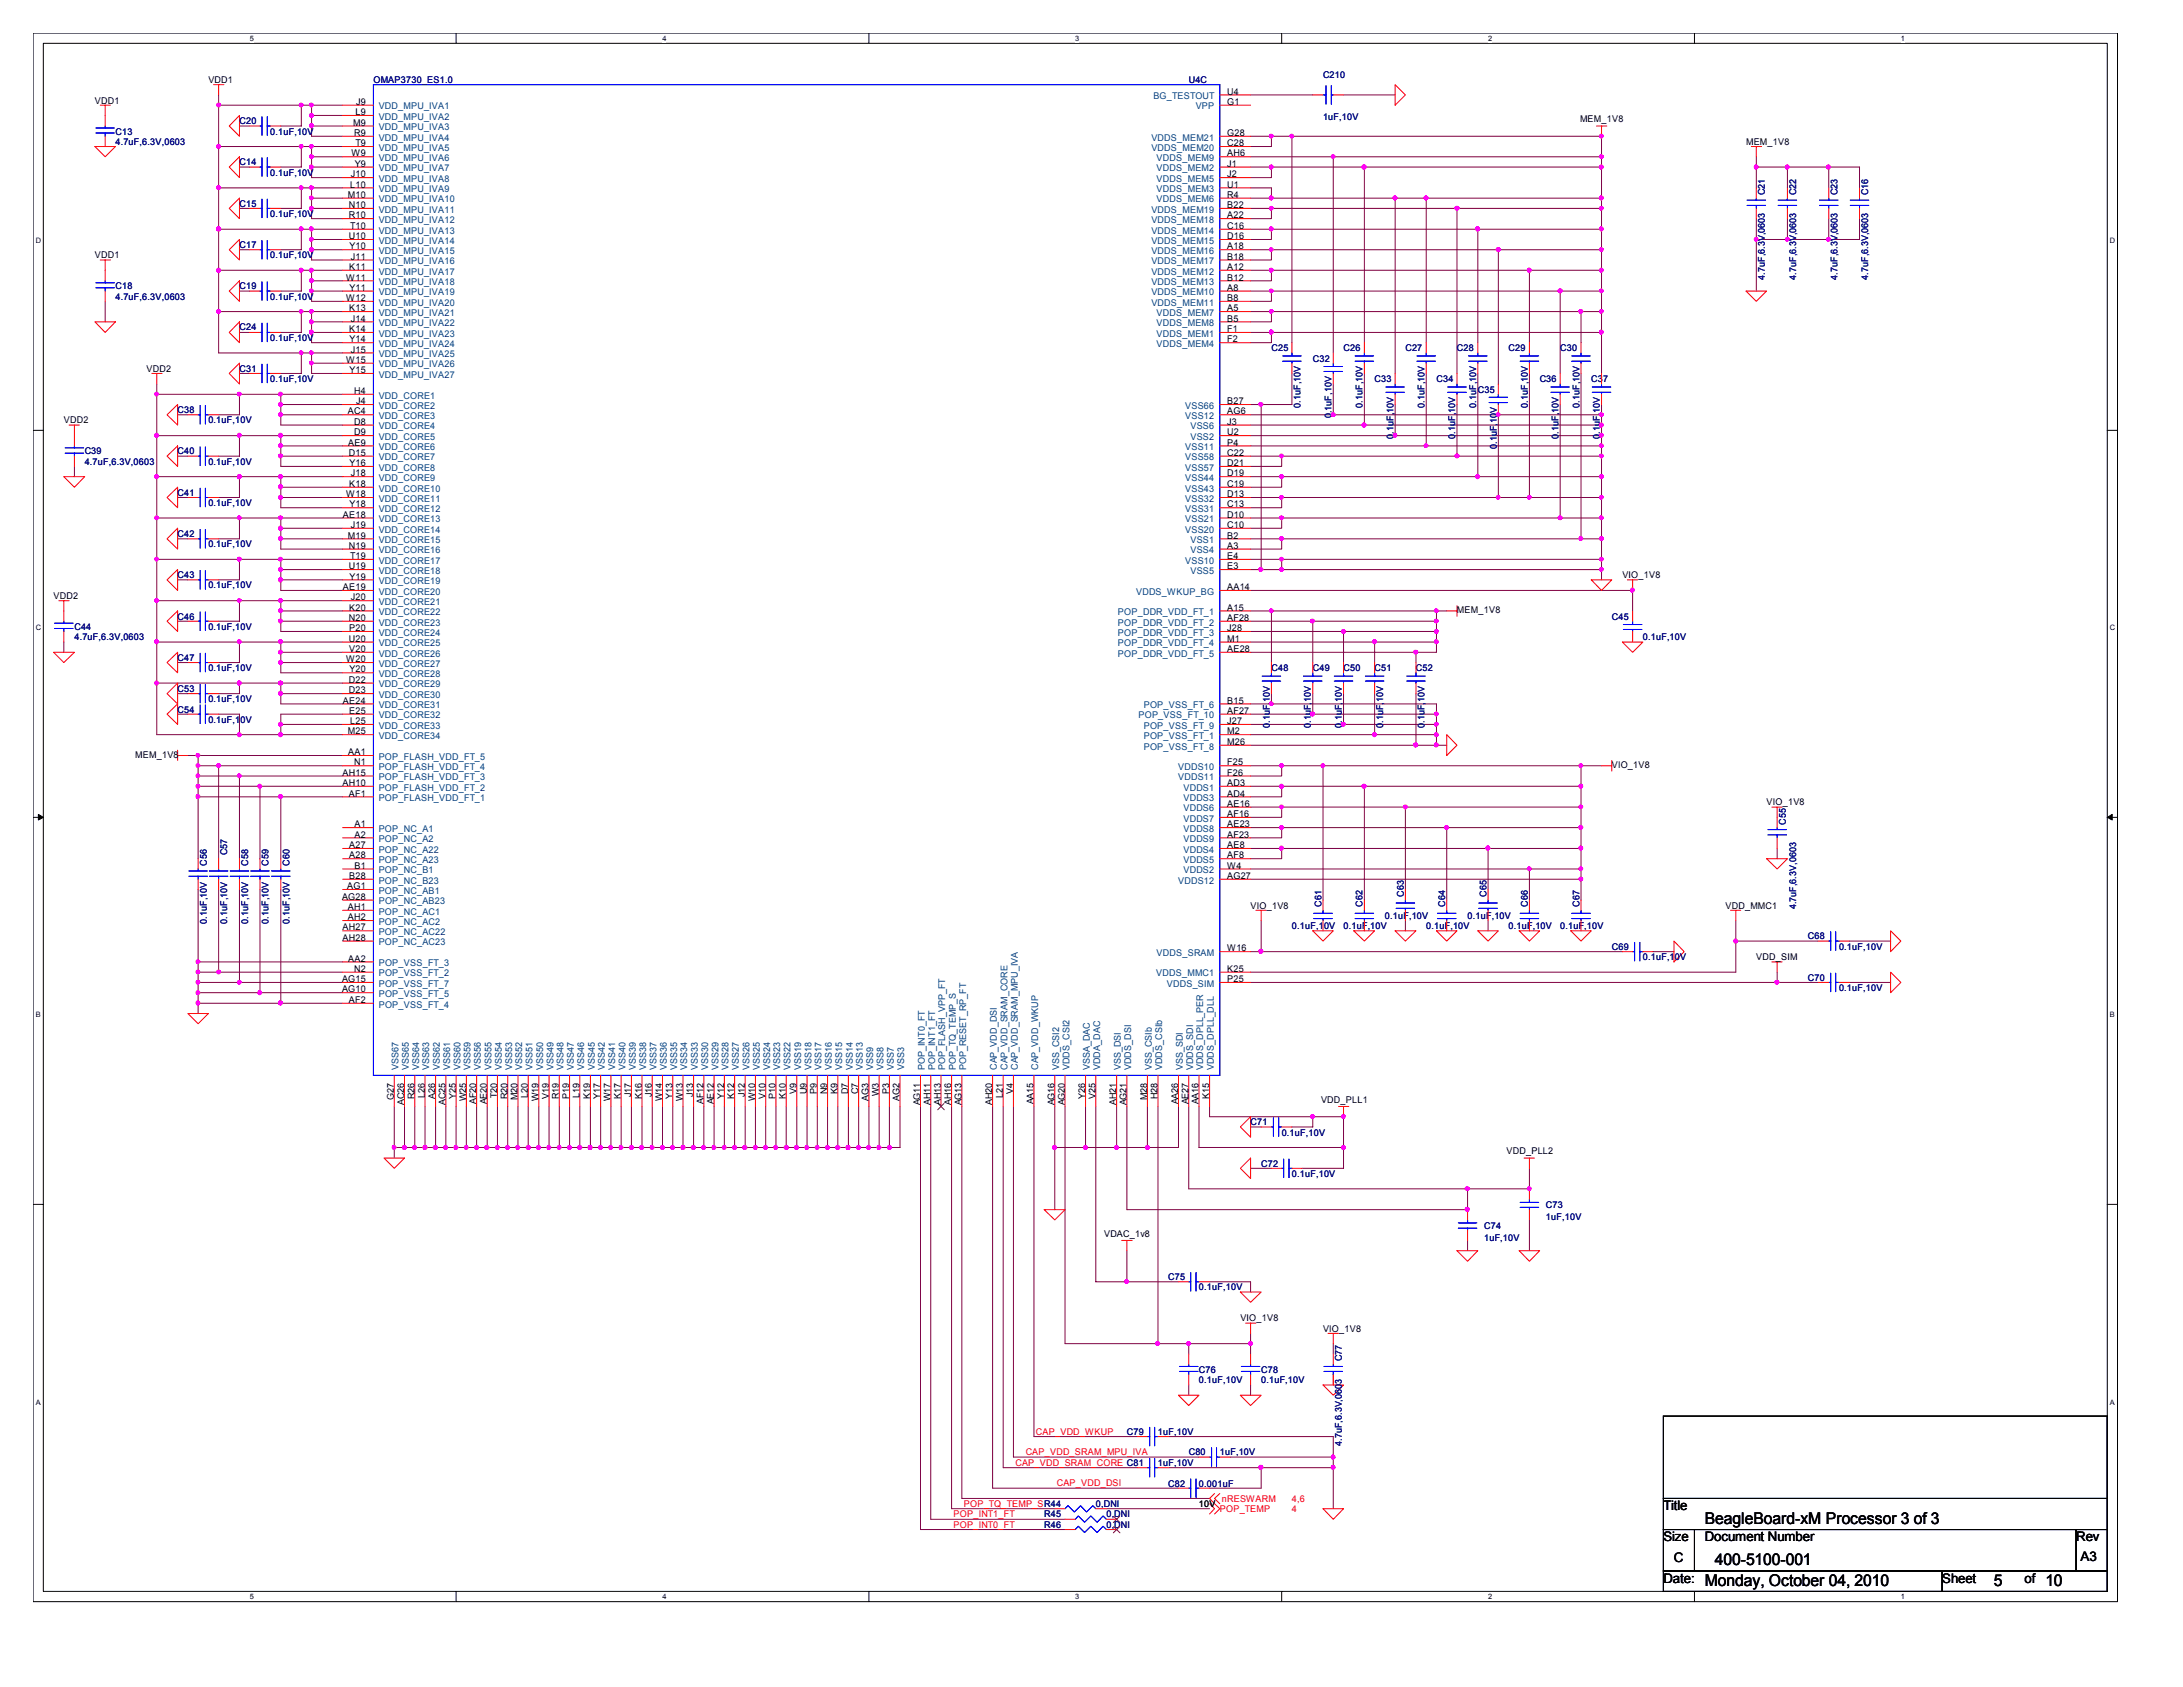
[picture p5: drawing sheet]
<svg xmlns="http://www.w3.org/2000/svg" width="279mm" height="216mm" viewBox="0 0 279 216" stroke-linecap="round" stroke-linejoin="round" font-family="sans-serif">
<defs><g id="words">
<g font-size="2.1">
<text x="218.2" y="195">BeagleBoard-xM Processor 3 of 3</text>
<text x="218.2" y="202.9">Monday, October 04, 2010</text>
<text x="219.5" y="200.3">400-5100-001</text>
<text x="255.2" y="202.9">5</text>
<text x="261.8" y="202.9">10</text>
</g>
<g font-size="1.7">
<text x="212.9" y="193.3">Title</text>
<text x="212.9" y="197.3">Size</text>
<text x="218.2" y="197.3">Document Number</text>
<text x="265.7" y="197.3">Rev</text>
<text x="212.9" y="202.6">Date:</text>
<text x="214.2" y="199.9">C</text>
<text x="248.6" y="202.6">Sheet</text>
<text x="259.1" y="202.6">of</text>
<text x="266.3" y="199.8">A3</text>
</g>
<g font-size="1.2">
<text x="26.7" y="10.6">VDD1</text>
<text x="12.1" y="13.3">VDD1</text>
<text x="45.2" y="16.1">M9</text>
<text x="45.3" y="17.4">R9</text>
<text x="45.5" y="14.7">L9</text>
<text x="45.6" y="13.4">J9</text>
<text x="157.1" y="13.4">G1</text>
<text x="157.1" y="17.4">G28</text>
<text x="157.1" y="12.1">U4</text>
<text x="202.2" y="15.6">MEM_1V8</text>
<text x="44.9" y="22.7">J10</text>
<text x="45" y="20">W9</text>
<text x="45.4" y="21.3">Y9</text>
<text x="45.5" y="18.7">T9</text>
<text x="157.1" y="21.3">J1</text>
<text x="157.1" y="22.7">J2</text>
<text x="157.1" y="20">AH6</text>
<text x="157.1" y="18.7">C28</text>
<text x="223.5" y="18.5">MEM_1V8</text>
<text x="44.5" y="25.3">M10</text>
<text x="44.7" y="26.6">N10</text>
<text x="44.7" y="27.9">R10</text>
<text x="44.8" y="24">L10</text>
<text x="44.8" y="29.3">T10</text>
<text x="157.1" y="24">U1</text>
<text x="157.1" y="25.3">R4</text>
<text x="157.1" y="29.3">C16</text>
<text x="157.1" y="27.9">A22</text>
<text x="157.1" y="26.6">B22</text>
<text x="12.1" y="33.1">VDD1</text>
<text x="44.3" y="35.9">W11</text>
<text x="44.7" y="30.6">U10</text>
<text x="44.7" y="34.5">K11</text>
<text x="44.7" y="31.9">Y10</text>
<text x="44.9" y="33.2">J11</text>
<text x="157.1" y="34.5">A12</text>
<text x="157.1" y="35.9">B12</text>
<text x="157.1" y="30.6">D16</text>
<text x="157.1" y="31.9">A18</text>
<text x="157.1" y="33.2">B18</text>
<text x="44.3" y="38.5">W12</text>
<text x="44.7" y="39.8">K13</text>
<text x="44.7" y="37.2">Y11</text>
<text x="44.9" y="41.1">J14</text>
<text x="157.1" y="39.8">A5</text>
<text x="157.1" y="41.1">B5</text>
<text x="157.1" y="37.2">A8</text>
<text x="157.1" y="38.5">B8</text>
<text x="18.8" y="47.6">VDD2</text>
<text x="44.3" y="46.4">W15</text>
<text x="44.7" y="42.5">K14</text>
<text x="44.7" y="43.8">Y14</text>
<text x="44.7" y="47.8">Y15</text>
<text x="44.9" y="45.1">J15</text>
<text x="157.1" y="42.5">F1</text>
<text x="157.1" y="43.8">F2</text>
<text x="44.5" y="53">AC4</text>
<text x="45.3" y="50.4">H4</text>
<text x="45.6" y="51.7">J4</text>
<text x="157.1" y="51.7">B27</text>
<text x="157.1" y="53">AG6</text>
<text x="8.2" y="54.2">VDD2</text>
<text x="44.6" y="57">AE9</text>
<text x="44.7" y="58.3">D15</text>
<text x="44.7" y="59.6">Y16</text>
<text x="45.3" y="54.4">D8</text>
<text x="45.3" y="55.7">D9</text>
<text x="157.1" y="54.4">J3</text>
<text x="157.1" y="55.7">U2</text>
<text x="157.1" y="58.3">C22</text>
<text x="157.1" y="59.6">D21</text>
<text x="157.1" y="57">P4</text>
<text x="44.3" y="63.6">W18</text>
<text x="44.7" y="62.3">K18</text>
<text x="44.7" y="64.9">Y18</text>
<text x="44.9" y="61">J18</text>
<text x="157.1" y="61">D19</text>
<text x="157.1" y="62.3">C19</text>
<text x="157.1" y="63.6">D13</text>
<text x="157.1" y="64.9">C13</text>
<text x="43.9" y="66.3">AE18</text>
<text x="44.5" y="68.9">M19</text>
<text x="44.7" y="70.2">N19</text>
<text x="44.8" y="71.5">T19</text>
<text x="44.9" y="67.6">J19</text>
<text x="157.1" y="70.2">A3</text>
<text x="157.1" y="68.9">B2</text>
<text x="157.1" y="66.3">D10</text>
<text x="157.1" y="67.6">C10</text>
<text x="157.1" y="71.5">E4</text>
<text x="6.9" y="76.7">VDD2</text>
<text x="43.9" y="75.5">AE19</text>
<text x="44.7" y="72.9">U19</text>
<text x="44.7" y="74.2">Y19</text>
<text x="44.9" y="76.8">J20</text>
<text x="157.1" y="75.5">AA14</text>
<text x="157.1" y="72.9">E3</text>
<text x="207.6" y="74">VIO_1V8</text>
<text x="44.7" y="79.5">N20</text>
<text x="44.7" y="82.1">U20</text>
<text x="44.7" y="78.1">K20</text>
<text x="44.7" y="80.8">P20</text>
<text x="44.7" y="83.4">V20</text>
<text x="157.1" y="78.1">A15</text>
<text x="157.1" y="79.5">AF28</text>
<text x="157.1" y="80.8">J28</text>
<text x="157.1" y="82.1">M1</text>
<text x="157.1" y="83.4">AE28</text>
<text x="186.5" y="78.5">MEM_1V8</text>
<text x="44.3" y="84.8">W20</text>
<text x="44.7" y="87.4">D22</text>
<text x="44.7" y="88.7">D23</text>
<text x="44.7" y="86.1">Y20</text>
<text x="43.9" y="90">AE24</text>
<text x="44.5" y="94">M25</text>
<text x="44.7" y="91.4">E25</text>
<text x="44.8" y="92.7">L25</text>
<text x="157.1" y="91.4">AF27</text>
<text x="157.1" y="90">B15</text>
<text x="157.1" y="95.3">M26</text>
<text x="157.1" y="92.7">J27</text>
<text x="157.1" y="94">M2</text>
<text x="17.3" y="97">MEM_1V8</text>
<text x="43.9" y="100.6">AH10</text>
<text x="43.9" y="99.3">AH15</text>
<text x="44.6" y="96.6">AA1</text>
<text x="44.7" y="101.9">AF1</text>
<text x="45.3" y="98">N1</text>
<text x="157.1" y="100.6">AD3</text>
<text x="157.1" y="101.9">AD4</text>
<text x="157.1" y="98">F25</text>
<text x="157.1" y="99.3">F26</text>
<text x="206.3" y="98.3">VIO_1V8</text>
<text x="45.4" y="105.9">A1</text>
<text x="45.4" y="107.2">A2</text>
<text x="157.1" y="103.3">AE16</text>
<text x="157.1" y="104.6">AF16</text>
<text x="157.1" y="105.9">AE23</text>
<text x="157.1" y="107.2">AF23</text>
<text x="226.1" y="103.1">VIO_1V8</text>
<text x="44.4" y="113.8">AG1</text>
<text x="44.7" y="108.5">A27</text>
<text x="44.7" y="109.9">A28</text>
<text x="44.7" y="112.5">B28</text>
<text x="45.4" y="111.2">B1</text>
<text x="157.1" y="111.2">W4</text>
<text x="157.1" y="108.5">AE8</text>
<text x="157.1" y="109.9">AF8</text>
<text x="157.1" y="112.5">AG27</text>
<text x="43.8" y="115.1">AG28</text>
<text x="43.9" y="119.1">AH27</text>
<text x="44.5" y="116.5">AH1</text>
<text x="44.5" y="117.8">AH2</text>
<text x="160.1" y="116.3">VIO_1V8</text>
<text x="220.9" y="116.3">VDD_MMC1</text>
<text x="43.8" y="125.7">AG15</text>
<text x="43.9" y="120.4">AH28</text>
<text x="44.6" y="123.1">AA2</text>
<text x="45.3" y="124.4">N2</text>
<text x="157.1" y="125.7">P25</text>
<text x="157.1" y="121.8">W16</text>
<text x="157.1" y="124.4">K25</text>
<text x="224.8" y="122.9">VDD_SIM</text>
<text x="43.8" y="127">AG10</text>
<text x="44.7" y="128.4">AF2</text>
<text x="50.4" y="140.7" transform="rotate(-90 50.4 140.7)">G27</text>
<text x="51.7" y="141.4" transform="rotate(-90 51.7 141.4)">AC26</text>
<text x="53" y="140.7" transform="rotate(-90 53 140.7)">R26</text>
<text x="54.4" y="140.5" transform="rotate(-90 54.4 140.5)">L26</text>
<text x="55.7" y="140.6" transform="rotate(-90 55.7 140.6)">A26</text>
<text x="57" y="141.4" transform="rotate(-90 57 141.4)">AC25</text>
<text x="58.3" y="140.6" transform="rotate(-90 58.3 140.6)">Y25</text>
<text x="59.6" y="140.9" transform="rotate(-90 59.6 140.9)">W25</text>
<text x="61" y="141.3" transform="rotate(-90 61 141.3)">AF20</text>
<text x="62.3" y="141.4" transform="rotate(-90 62.3 141.4)">AE20</text>
<text x="63.6" y="140.5" transform="rotate(-90 63.6 140.5)">T20</text>
<text x="64.9" y="140.7" transform="rotate(-90 64.9 140.7)">R20</text>
<text x="66.3" y="140.8" transform="rotate(-90 66.3 140.8)">M20</text>
<text x="67.6" y="140.5" transform="rotate(-90 67.6 140.5)">L20</text>
<text x="68.9" y="140.9" transform="rotate(-90 68.9 140.9)">W19</text>
<text x="70.2" y="140.6" transform="rotate(-90 70.2 140.6)">V19</text>
<text x="71.5" y="140.7" transform="rotate(-90 71.5 140.7)">R19</text>
<text x="72.9" y="140.6" transform="rotate(-90 72.9 140.6)">P19</text>
<text x="74.2" y="140.5" transform="rotate(-90 74.2 140.5)">L19</text>
<text x="75.5" y="140.6" transform="rotate(-90 75.5 140.6)">K19</text>
<text x="76.8" y="140.6" transform="rotate(-90 76.8 140.6)">Y17</text>
<text x="78.1" y="140.9" transform="rotate(-90 78.1 140.9)">W17</text>
<text x="79.5" y="140.6" transform="rotate(-90 79.5 140.6)">K17</text>
<text x="80.8" y="140.4" transform="rotate(-90 80.8 140.4)">J17</text>
<text x="82.1" y="140.6" transform="rotate(-90 82.1 140.6)">K16</text>
<text x="83.4" y="140.4" transform="rotate(-90 83.4 140.4)">J16</text>
<text x="84.8" y="140.9" transform="rotate(-90 84.8 140.9)">W14</text>
<text x="86.1" y="140.6" transform="rotate(-90 86.1 140.6)">Y13</text>
<text x="87.4" y="140.9" transform="rotate(-90 87.4 140.9)">W13</text>
<text x="88.7" y="140.4" transform="rotate(-90 88.7 140.4)">J13</text>
<text x="90" y="141.3" transform="rotate(-90 90 141.3)">AF12</text>
<text x="91.4" y="141.4" transform="rotate(-90 91.4 141.4)">AE12</text>
<text x="92.7" y="140.6" transform="rotate(-90 92.7 140.6)">Y12</text>
<text x="94" y="140.6" transform="rotate(-90 94 140.6)">K12</text>
<text x="95.3" y="140.4" transform="rotate(-90 95.3 140.4)">J12</text>
<text x="96.6" y="140.9" transform="rotate(-90 96.6 140.9)">W10</text>
<text x="98" y="140.6" transform="rotate(-90 98 140.6)">V10</text>
<text x="99.3" y="140.6" transform="rotate(-90 99.3 140.6)">P10</text>
<text x="100.6" y="140.6" transform="rotate(-90 100.6 140.6)">K10</text>
<text x="101.9" y="140" transform="rotate(-90 101.9 140)">V9</text>
<text x="103.3" y="140" transform="rotate(-90 103.3 140)">U9</text>
<text x="104.6" y="140" transform="rotate(-90 104.6 140)">P9</text>
<text x="105.9" y="140" transform="rotate(-90 105.9 140)">N9</text>
<text x="107.2" y="140" transform="rotate(-90 107.2 140)">K9</text>
<text x="108.5" y="140" transform="rotate(-90 108.5 140)">D7</text>
<text x="109.9" y="140" transform="rotate(-90 109.9 140)">C7</text>
<text x="111.2" y="140.8" transform="rotate(-90 111.2 140.8)">AG3</text>
<text x="112.5" y="140.3" transform="rotate(-90 112.5 140.3)">W3</text>
<text x="113.8" y="140" transform="rotate(-90 113.8 140)">P3</text>
<text x="115.1" y="140.8" transform="rotate(-90 115.1 140.8)">AG2</text>
<text x="117.8" y="141.5" transform="rotate(-90 117.8 141.5)">AG11</text>
<text x="119.1" y="141.4" transform="rotate(-90 119.1 141.4)">AH11</text>
<text x="120.4" y="141.4" transform="rotate(-90 120.4 141.4)">AH13</text>
<text x="121.8" y="141.4" transform="rotate(-90 121.8 141.4)">AH16</text>
<text x="123.1" y="141.5" transform="rotate(-90 123.1 141.5)">AG13</text>
<text x="127" y="141.4" transform="rotate(-90 127 141.4)">AH20</text>
<text x="128.4" y="140.5" transform="rotate(-90 128.4 140.5)">L21</text>
<text x="129.7" y="140" transform="rotate(-90 129.7 140)">V4</text>
<text x="132.3" y="141.4" transform="rotate(-90 132.3 141.4)">AA15</text>
<text x="135" y="141.5" transform="rotate(-90 135 141.5)">AG16</text>
<text x="136.3" y="141.5" transform="rotate(-90 136.3 141.5)">AG20</text>
<text x="138.9" y="140.6" transform="rotate(-90 138.9 140.6)">Y26</text>
<text x="140.2" y="140.6" transform="rotate(-90 140.2 140.6)">V25</text>
<text x="142.9" y="141.4" transform="rotate(-90 142.9 141.4)">AH21</text>
<text x="144.2" y="141.5" transform="rotate(-90 144.2 141.5)">AG21</text>
<text x="146.8" y="140.8" transform="rotate(-90 146.8 140.8)">M28</text>
<text x="148.2" y="140.7" transform="rotate(-90 148.2 140.7)">H28</text>
<text x="150.8" y="141.4" transform="rotate(-90 150.8 141.4)">AA26</text>
<text x="152.1" y="141.4" transform="rotate(-90 152.1 141.4)">AE27</text>
<text x="153.4" y="141.4" transform="rotate(-90 153.4 141.4)">AA16</text>
<text x="154.8" y="140.6" transform="rotate(-90 154.8 140.6)">K15</text>
<text x="169.1" y="141.1">VDD_PLL1</text>
<text x="192.8" y="147.7">VDD_PLL2</text>
<text x="141.3" y="158.3">VDAC_1v8</text>
<text x="158.7" y="169.1">VIO_1V8</text>
<text x="169.3" y="170.4">VIO_1V8</text>
<text x="153.5" y="192.9">10V</text>
</g>
<g font-size="1.2" fill="#000080">
<text x="47.8" y="10.6">OMAP3730_ES1.0</text>
<text x="152.1" y="10.6">U4C</text>
<text x="169.3" y="9.9">C210</text>
<text x="14.8" y="17.2">C13</text>
<text x="30.6" y="15.9">C20</text>
<text x="34.6" y="17.2">0.1uF,10V</text>
<text x="169.3" y="15.4">1uF,10V</text>
<text x="14.8" y="18.5">4.7uF,6.3V,0603</text>
<text x="30.6" y="21.2">C14</text>
<text x="34.6" y="22.5">0.1uF,10V</text>
<text x="30.6" y="26.5">C15</text>
<text x="34.6" y="27.8">0.1uF,10V</text>
<text x="225.9" y="25" transform="rotate(-90 225.9 25)">C21</text>
<text x="229.9" y="25" transform="rotate(-90 229.9 25)">C22</text>
<text x="235.2" y="25" transform="rotate(-90 235.2 25)">C23</text>
<text x="239.1" y="25" transform="rotate(-90 239.1 25)">C16</text>
<text x="30.6" y="31.7">C17</text>
<text x="34.6" y="33.1">0.1uF,10V</text>
<text x="225.9" y="35.8" transform="rotate(-90 225.9 35.8)">4.7uF,6.3V,0603</text>
<text x="229.9" y="35.8" transform="rotate(-90 229.9 35.8)">4.7uF,6.3V,0603</text>
<text x="235.2" y="35.8" transform="rotate(-90 235.2 35.8)">4.7uF,6.3V,0603</text>
<text x="239.1" y="35.8" transform="rotate(-90 239.1 35.8)">4.7uF,6.3V,0603</text>
<text x="14.8" y="37">C18</text>
<text x="14.8" y="38.4">4.7uF,6.3V,0603</text>
<text x="30.6" y="37">C19</text>
<text x="34.6" y="38.4">0.1uF,10V</text>
<text x="30.6" y="42.3">C24</text>
<text x="30.6" y="47.6">C31</text>
<text x="34.6" y="43.6">0.1uF,10V</text>
<text x="162.7" y="45">C25</text>
<text x="168" y="46.3">C32</text>
<text x="172" y="45">C26</text>
<text x="179.9" y="45">C27</text>
<text x="186.5" y="45">C28</text>
<text x="193.1" y="45">C29</text>
<text x="199.7" y="45">C30</text>
<text x="22.7" y="52.9">C38</text>
<text x="34.6" y="48.9">0.1uF,10V</text>
<text x="166.5" y="52.2" transform="rotate(-90 166.5 52.2)">0.1uF,10V</text>
<text x="170.4" y="53.5" transform="rotate(-90 170.4 53.5)">0.1uF,10V</text>
<text x="174.4" y="52.2" transform="rotate(-90 174.4 52.2)">0.1uF,10V</text>
<text x="175.9" y="48.9">C33</text>
<text x="182.3" y="52.2" transform="rotate(-90 182.3 52.2)">0.1uF,10V</text>
<text x="183.9" y="48.9">C34</text>
<text x="188.9" y="52.2" transform="rotate(-90 188.9 52.2)">0.1uF,10V</text>
<text x="189.1" y="50.2">C35</text>
<text x="195.5" y="52.2" transform="rotate(-90 195.5 52.2)">0.1uF,10V</text>
<text x="197.1" y="48.9">C36</text>
<text x="202.1" y="52.2" transform="rotate(-90 202.1 52.2)">0.1uF,10V</text>
<text x="203.7" y="48.9">C37</text>
<text x="10.8" y="58.2">C39</text>
<text x="10.8" y="59.5">4.7uF,6.3V,0603</text>
<text x="22.7" y="58.2">C40</text>
<text x="26.7" y="54.2">0.1uF,10V</text>
<text x="26.7" y="59.5">0.1uF,10V</text>
<text x="178.3" y="56.1" transform="rotate(-90 178.3 56.1)">0.1uF,10V</text>
<text x="186.3" y="56.1" transform="rotate(-90 186.3 56.1)">0.1uF,10V</text>
<text x="191.6" y="57.4" transform="rotate(-90 191.6 57.4)">0.1uF,10V</text>
<text x="199.5" y="56.1" transform="rotate(-90 199.5 56.1)">0.1uF,10V</text>
<text x="204.8" y="56.1" transform="rotate(-90 204.8 56.1)">0.1uF,10V</text>
<text x="22.7" y="63.5">C41</text>
<text x="26.7" y="64.8">0.1uF,10V</text>
<text x="22.7" y="68.7">C42</text>
<text x="26.7" y="70.1">0.1uF,10V</text>
<text x="22.7" y="74">C43</text>
<text x="26.7" y="75.3">0.1uF,10V</text>
<text x="9.5" y="80.6">C44</text>
<text x="9.5" y="81.9">4.7uF,6.3V,0603</text>
<text x="22.7" y="79.3">C46</text>
<text x="26.7" y="80.6">0.1uF,10V</text>
<text x="206.3" y="79.3">C45</text>
<text x="210.3" y="81.9">0.1uF,10V</text>
<text x="22.7" y="84.6">C47</text>
<text x="22.7" y="88.5">C53</text>
<text x="26.7" y="85.9">0.1uF,10V</text>
<text x="26.7" y="89.9">0.1uF,10V</text>
<text x="162.7" y="85.9">C48</text>
<text x="168" y="85.9">C49</text>
<text x="172" y="85.9">C50</text>
<text x="175.9" y="85.9">C51</text>
<text x="181.2" y="85.9">C52</text>
<text x="22.7" y="91.2">C54</text>
<text x="26.7" y="92.5">0.1uF,10V</text>
<text x="162.5" y="93.1" transform="rotate(-90 162.5 93.1)">0.1uF,10V</text>
<text x="167.8" y="93.1" transform="rotate(-90 167.8 93.1)">0.1uF,10V</text>
<text x="171.7" y="93.1" transform="rotate(-90 171.7 93.1)">0.1uF,10V</text>
<text x="177" y="93.1" transform="rotate(-90 177 93.1)">0.1uF,10V</text>
<text x="182.3" y="93.1" transform="rotate(-90 182.3 93.1)">0.1uF,10V</text>
<text x="228.6" y="105.5" transform="rotate(-90 228.6 105.5)">C55</text>
<text x="26.5" y="110.8" transform="rotate(-90 26.5 110.8)">C56</text>
<text x="29.1" y="109.5" transform="rotate(-90 29.1 109.5)">C57</text>
<text x="31.7" y="110.8" transform="rotate(-90 31.7 110.8)">C58</text>
<text x="34.4" y="110.8" transform="rotate(-90 34.4 110.8)">C59</text>
<text x="37" y="110.8" transform="rotate(-90 37 110.8)">C60</text>
<text x="26.5" y="118.2" transform="rotate(-90 26.5 118.2)">0.1uF,10V</text>
<text x="29.1" y="118.2" transform="rotate(-90 29.1 118.2)">0.1uF,10V</text>
<text x="31.7" y="118.2" transform="rotate(-90 31.7 118.2)">0.1uF,10V</text>
<text x="34.4" y="118.2" transform="rotate(-90 34.4 118.2)">0.1uF,10V</text>
<text x="37" y="118.2" transform="rotate(-90 37 118.2)">0.1uF,10V</text>
<text x="165.4" y="118.9">0.1uF,10V</text>
<text x="169.1" y="116.1" transform="rotate(-90 169.1 116.1)">C61</text>
<text x="172" y="118.9">0.1uF,10V</text>
<text x="174.4" y="116.1" transform="rotate(-90 174.4 116.1)">C62</text>
<text x="177.2" y="117.6">0.1uF,10V</text>
<text x="179.7" y="114.8" transform="rotate(-90 179.7 114.8)">C63</text>
<text x="182.5" y="118.9">0.1uF,10V</text>
<text x="185" y="116.1" transform="rotate(-90 185 116.1)">C64</text>
<text x="187.8" y="117.6">0.1uF,10V</text>
<text x="190.2" y="114.8" transform="rotate(-90 190.2 114.8)">C65</text>
<text x="193.1" y="118.9">0.1uF,10V</text>
<text x="195.5" y="116.1" transform="rotate(-90 195.5 116.1)">C66</text>
<text x="199.7" y="118.9">0.1uF,10V</text>
<text x="202.1" y="116.1" transform="rotate(-90 202.1 116.1)">C67</text>
<text x="229.9" y="116.4" transform="rotate(-90 229.9 116.4)">4.7uF,6.3V,0603</text>
<text x="206.3" y="121.5">C69</text>
<text x="210.3" y="122.9">0.1uF,10V</text>
<text x="231.4" y="125.5">C70</text>
<text x="231.4" y="120.2">C68</text>
<text x="235.4" y="121.5">0.1uF,10V</text>
<text x="235.4" y="126.8">0.1uF,10V</text>
<text x="160.1" y="144">C71</text>
<text x="161.4" y="149.3">C72</text>
<text x="164" y="145.3">0.1uF,10V</text>
<text x="165.4" y="150.6">0.1uF,10V</text>
<text x="197.9" y="154.6">C73</text>
<text x="189.9" y="157.2">C74</text>
<text x="189.9" y="158.8">1uF,10V</text>
<text x="197.9" y="156.2">1uF,10V</text>
<text x="149.5" y="163.8">C75</text>
<text x="153.5" y="165.1">0.1uF,10V</text>
<text x="153.5" y="175.7">C76</text>
<text x="153.5" y="177">0.1uF,10V</text>
<text x="161.4" y="175.7">C78</text>
<text x="161.4" y="177">0.1uF,10V</text>
<text x="171.7" y="174.2" transform="rotate(-90 171.7 174.2)">C77</text>
<text x="144.2" y="183.6">C79</text>
<text x="148.2" y="183.6">1uF,10V</text>
<text x="171.7" y="185" transform="rotate(-90 171.7 185)">4.7uF,6.3V,0603</text>
<text x="148.2" y="187.6">1uF,10V</text>
<text x="149.5" y="190.2">C82</text>
<text x="152.1" y="186.3">C80</text>
<text x="153.5" y="190.2">0.001uF</text>
<text x="156.1" y="186.3">1uF,10V</text>
<text x="133.6" y="194.2">R45</text>
<text x="133.6" y="195.5">R46</text>
<text x="140.3" y="192.9">0,DNI</text>
<text x="141.6" y="194.2">0,DNI</text>
<text x="141.6" y="195.5">0,DNI</text>
</g>
<g font-size="1.2" fill="#004080">
<text x="48.5" y="14">VDD_MPU_IVA1</text>
<text x="48.5" y="15.3">VDD_MPU_IVA2</text>
<text x="48.5" y="16.7">VDD_MPU_IVA3</text>
<text x="48.5" y="18">VDD_MPU_IVA4</text>
<text x="147.4" y="18">VDDS_MEM21</text>
<text x="147.6" y="12.7">BG_TESTOUT</text>
<text x="153" y="14">VPP</text>
<text x="48.5" y="19.3">VDD_MPU_IVA5</text>
<text x="48.5" y="20.6">VDD_MPU_IVA6</text>
<text x="48.5" y="21.9">VDD_MPU_IVA7</text>
<text x="48.5" y="23.3">VDD_MPU_IVA8</text>
<text x="147.4" y="19.3">VDDS_MEM20</text>
<text x="148" y="21.9">VDDS_MEM2</text>
<text x="148" y="23.3">VDDS_MEM5</text>
<text x="148" y="20.6">VDDS_MEM9</text>
<text x="48.5" y="24.6">VDD_MPU_IVA9</text>
<text x="48.5" y="25.9">VDD_MPU_IVA10</text>
<text x="48.5" y="27.2">VDD_MPU_IVA11</text>
<text x="48.5" y="28.5">VDD_MPU_IVA12</text>
<text x="48.5" y="29.9">VDD_MPU_IVA13</text>
<text x="147.4" y="29.9">VDDS_MEM14</text>
<text x="147.4" y="28.5">VDDS_MEM18</text>
<text x="147.4" y="27.2">VDDS_MEM19</text>
<text x="148" y="24.6">VDDS_MEM3</text>
<text x="148" y="25.9">VDDS_MEM6</text>
<text x="48.5" y="31.2">VDD_MPU_IVA14</text>
<text x="48.5" y="32.5">VDD_MPU_IVA15</text>
<text x="48.5" y="33.8">VDD_MPU_IVA16</text>
<text x="48.5" y="35.1">VDD_MPU_IVA17</text>
<text x="147.4" y="35.1">VDDS_MEM12</text>
<text x="147.4" y="31.2">VDDS_MEM15</text>
<text x="147.4" y="32.5">VDDS_MEM16</text>
<text x="147.4" y="33.8">VDDS_MEM17</text>
<text x="48.5" y="36.5">VDD_MPU_IVA18</text>
<text x="48.5" y="37.8">VDD_MPU_IVA19</text>
<text x="48.5" y="39.1">VDD_MPU_IVA20</text>
<text x="48.5" y="40.4">VDD_MPU_IVA21</text>
<text x="48.5" y="41.7">VDD_MPU_IVA22</text>
<text x="147.4" y="37.8">VDDS_MEM10</text>
<text x="147.4" y="39.1">VDDS_MEM11</text>
<text x="147.4" y="36.5">VDDS_MEM13</text>
<text x="148" y="40.4">VDDS_MEM7</text>
<text x="148" y="41.7">VDDS_MEM8</text>
<text x="48.5" y="43.1">VDD_MPU_IVA23</text>
<text x="48.5" y="44.4">VDD_MPU_IVA24</text>
<text x="48.5" y="45.7">VDD_MPU_IVA25</text>
<text x="48.5" y="47">VDD_MPU_IVA26</text>
<text x="148" y="43.1">VDDS_MEM1</text>
<text x="148" y="44.4">VDDS_MEM4</text>
<text x="48.5" y="48.3">VDD_MPU_IVA27</text>
<text x="48.5" y="51">VDD_CORE1</text>
<text x="48.5" y="52.3">VDD_CORE2</text>
<text x="48.5" y="53.6">VDD_CORE3</text>
<text x="151.7" y="52.3">VSS66</text>
<text x="151.7" y="53.6">VSS12</text>
<text x="48.5" y="54.9">VDD_CORE4</text>
<text x="48.5" y="56.3">VDD_CORE5</text>
<text x="48.5" y="58.9">VDD_CORE7</text>
<text x="48.5" y="57.6">VDD_CORE6</text>
<text x="151.7" y="58.9">VSS58</text>
<text x="151.7" y="57.6">VSS11</text>
<text x="152.4" y="54.9">VSS6</text>
<text x="152.4" y="56.3">VSS2</text>
<text x="48.5" y="60.2">VDD_CORE8</text>
<text x="48.5" y="61.6">VDD_CORE9</text>
<text x="48.5" y="62.9">VDD_CORE10</text>
<text x="48.5" y="64.2">VDD_CORE11</text>
<text x="48.5" y="65.5">VDD_CORE12</text>
<text x="151.7" y="60.2">VSS57</text>
<text x="151.7" y="61.6">VSS44</text>
<text x="151.7" y="62.9">VSS43</text>
<text x="151.7" y="64.2">VSS32</text>
<text x="151.7" y="65.5">VSS31</text>
<text x="48.5" y="66.8">VDD_CORE13</text>
<text x="48.5" y="68.2">VDD_CORE14</text>
<text x="48.5" y="69.5">VDD_CORE15</text>
<text x="48.5" y="70.8">VDD_CORE16</text>
<text x="151.7" y="66.8">VSS21</text>
<text x="151.7" y="68.2">VSS20</text>
<text x="152.4" y="70.8">VSS4</text>
<text x="152.4" y="69.5">VSS1</text>
<text x="48.5" y="72.1">VDD_CORE17</text>
<text x="48.5" y="73.4">VDD_CORE18</text>
<text x="48.5" y="74.8">VDD_CORE19</text>
<text x="48.5" y="76.1">VDD_CORE20</text>
<text x="48.5" y="77.4">VDD_CORE21</text>
<text x="145.4" y="76.1">VDDS_WKUP_BG</text>
<text x="151.7" y="72.1">VSS10</text>
<text x="152.4" y="73.4">VSS5</text>
<text x="48.5" y="78.7">VDD_CORE22</text>
<text x="48.5" y="80.1">VDD_CORE23</text>
<text x="48.5" y="81.4">VDD_CORE24</text>
<text x="48.5" y="82.7">VDD_CORE25</text>
<text x="143.1" y="78.7">POP_DDR_VDD_FT_1</text>
<text x="143.1" y="80.1">POP_DDR_VDD_FT_2</text>
<text x="143.1" y="81.4">POP_DDR_VDD_FT_3</text>
<text x="143.1" y="82.7">POP_DDR_VDD_FT_4</text>
<text x="48.5" y="84">VDD_CORE26</text>
<text x="48.5" y="85.3">VDD_CORE27</text>
<text x="48.5" y="86.7">VDD_CORE28</text>
<text x="48.5" y="88">VDD_CORE29</text>
<text x="48.5" y="89.3">VDD_CORE30</text>
<text x="143.1" y="84">POP_DDR_VDD_FT_5</text>
<text x="48.5" y="90.6">VDD_CORE31</text>
<text x="48.5" y="91.9">VDD_CORE32</text>
<text x="48.5" y="93.3">VDD_CORE33</text>
<text x="48.5" y="94.6">VDD_CORE34</text>
<text x="145.7" y="91.9">POP_VSS_FT_10</text>
<text x="146.4" y="90.6">POP_VSS_FT_6</text>
<text x="146.4" y="95.9">POP_VSS_FT_8</text>
<text x="146.4" y="93.3">POP_VSS_FT_9</text>
<text x="146.4" y="94.6">POP_VSS_FT_1</text>
<text x="48.5" y="101.2">POP_FLASH_VDD_FT_2</text>
<text x="48.5" y="99.9">POP_FLASH_VDD_FT_3</text>
<text x="48.5" y="98.6">POP_FLASH_VDD_FT_4</text>
<text x="48.5" y="97.2">POP_FLASH_VDD_FT_5</text>
<text x="150.8" y="98.6">VDDS10</text>
<text x="150.8" y="99.9">VDDS11</text>
<text x="151.5" y="101.2">VDDS1</text>
<text x="48.5" y="102.5">POP_FLASH_VDD_FT_1</text>
<text x="48.5" y="106.5">POP_NC_A1</text>
<text x="48.5" y="107.8">POP_NC_A2</text>
<text x="151.5" y="102.5">VDDS3</text>
<text x="151.5" y="103.8">VDDS6</text>
<text x="151.5" y="105.2">VDDS7</text>
<text x="151.5" y="106.5">VDDS8</text>
<text x="151.5" y="107.8">VDDS9</text>
<text x="48.5" y="109.1">POP_NC_A22</text>
<text x="48.5" y="110.4">POP_NC_A23</text>
<text x="48.5" y="111.8">POP_NC_B1</text>
<text x="48.5" y="113.1">POP_NC_B23</text>
<text x="150.8" y="113.1">VDDS12</text>
<text x="151.5" y="111.8">VDDS2</text>
<text x="151.5" y="109.1">VDDS4</text>
<text x="151.5" y="110.4">VDDS5</text>
<text x="48.5" y="114.4">POP_NC_AB1</text>
<text x="48.5" y="115.7">POP_NC_AB23</text>
<text x="48.5" y="117.1">POP_NC_AC1</text>
<text x="48.5" y="118.4">POP_NC_AC2</text>
<text x="48.5" y="119.7">POP_NC_AC22</text>
<text x="48.5" y="125">POP_VSS_FT_2</text>
<text x="48.5" y="123.7">POP_VSS_FT_3</text>
<text x="48.5" y="121">POP_NC_AC23</text>
<text x="148" y="125">VDDS_MMC1</text>
<text x="148" y="122.3">VDDS_SRAM</text>
<text x="48.5" y="127.6">POP_VSS_FT_5</text>
<text x="48.5" y="126.3">POP_VSS_FT_7</text>
<text x="48.5" y="128.9">POP_VSS_FT_4</text>
<text x="149.4" y="126.3">VDDS_SIM</text>
<text x="51" y="136.9" transform="rotate(-90 51 136.9)">VSS67</text>
<text x="52.3" y="136.9" transform="rotate(-90 52.3 136.9)">VSS65</text>
<text x="53.6" y="136.9" transform="rotate(-90 53.6 136.9)">VSS64</text>
<text x="54.9" y="136.9" transform="rotate(-90 54.9 136.9)">VSS63</text>
<text x="56.3" y="136.9" transform="rotate(-90 56.3 136.9)">VSS62</text>
<text x="57.6" y="136.9" transform="rotate(-90 57.6 136.9)">VSS61</text>
<text x="58.9" y="136.9" transform="rotate(-90 58.9 136.9)">VSS60</text>
<text x="60.2" y="136.9" transform="rotate(-90 60.2 136.9)">VSS59</text>
<text x="61.6" y="136.9" transform="rotate(-90 61.6 136.9)">VSS56</text>
<text x="62.9" y="136.9" transform="rotate(-90 62.9 136.9)">VSS55</text>
<text x="64.2" y="136.9" transform="rotate(-90 64.2 136.9)">VSS54</text>
<text x="65.5" y="136.9" transform="rotate(-90 65.5 136.9)">VSS53</text>
<text x="66.8" y="136.9" transform="rotate(-90 66.8 136.9)">VSS52</text>
<text x="68.2" y="136.9" transform="rotate(-90 68.2 136.9)">VSS51</text>
<text x="69.5" y="136.9" transform="rotate(-90 69.5 136.9)">VSS50</text>
<text x="70.8" y="136.9" transform="rotate(-90 70.8 136.9)">VSS49</text>
<text x="72.1" y="136.9" transform="rotate(-90 72.1 136.9)">VSS48</text>
<text x="73.4" y="136.9" transform="rotate(-90 73.4 136.9)">VSS47</text>
<text x="74.8" y="136.9" transform="rotate(-90 74.8 136.9)">VSS46</text>
<text x="76.1" y="136.9" transform="rotate(-90 76.1 136.9)">VSS45</text>
<text x="77.4" y="136.9" transform="rotate(-90 77.4 136.9)">VSS42</text>
<text x="78.7" y="136.9" transform="rotate(-90 78.7 136.9)">VSS41</text>
<text x="80.1" y="136.9" transform="rotate(-90 80.1 136.9)">VSS40</text>
<text x="81.4" y="136.9" transform="rotate(-90 81.4 136.9)">VSS39</text>
<text x="82.7" y="136.9" transform="rotate(-90 82.7 136.9)">VSS38</text>
<text x="84" y="136.9" transform="rotate(-90 84 136.9)">VSS37</text>
<text x="85.3" y="136.9" transform="rotate(-90 85.3 136.9)">VSS36</text>
<text x="86.7" y="136.9" transform="rotate(-90 86.7 136.9)">VSS35</text>
<text x="88" y="136.9" transform="rotate(-90 88 136.9)">VSS34</text>
<text x="89.3" y="136.9" transform="rotate(-90 89.3 136.9)">VSS33</text>
<text x="90.6" y="136.9" transform="rotate(-90 90.6 136.9)">VSS30</text>
<text x="91.9" y="136.9" transform="rotate(-90 91.9 136.9)">VSS29</text>
<text x="93.3" y="136.9" transform="rotate(-90 93.3 136.9)">VSS28</text>
<text x="94.6" y="136.9" transform="rotate(-90 94.6 136.9)">VSS27</text>
<text x="95.9" y="136.9" transform="rotate(-90 95.9 136.9)">VSS26</text>
<text x="97.2" y="136.9" transform="rotate(-90 97.2 136.9)">VSS25</text>
<text x="98.6" y="136.9" transform="rotate(-90 98.6 136.9)">VSS24</text>
<text x="99.9" y="136.9" transform="rotate(-90 99.9 136.9)">VSS23</text>
<text x="101.2" y="136.9" transform="rotate(-90 101.2 136.9)">VSS22</text>
<text x="102.5" y="136.9" transform="rotate(-90 102.5 136.9)">VSS19</text>
<text x="103.8" y="136.9" transform="rotate(-90 103.8 136.9)">VSS18</text>
<text x="105.2" y="136.9" transform="rotate(-90 105.2 136.9)">VSS17</text>
<text x="106.5" y="136.9" transform="rotate(-90 106.5 136.9)">VSS16</text>
<text x="107.8" y="136.9" transform="rotate(-90 107.8 136.9)">VSS15</text>
<text x="109.1" y="136.9" transform="rotate(-90 109.1 136.9)">VSS14</text>
<text x="110.4" y="136.9" transform="rotate(-90 110.4 136.9)">VSS13</text>
<text x="111.8" y="136.9" transform="rotate(-90 111.8 136.9)">VSS9</text>
<text x="113.1" y="136.9" transform="rotate(-90 113.1 136.9)">VSS8</text>
<text x="114.4" y="136.9" transform="rotate(-90 114.4 136.9)">VSS7</text>
<text x="115.7" y="136.9" transform="rotate(-90 115.7 136.9)">VSS3</text>
<text x="118.4" y="136.9" transform="rotate(-90 118.4 136.9)">POP_INT0_FT</text>
<text x="119.7" y="136.9" transform="rotate(-90 119.7 136.9)">POP_INT1_FT</text>
<text x="121" y="136.9" transform="rotate(-90 121 136.9)">POP_FLASH_VPP_FT</text>
<text x="122.3" y="136.9" transform="rotate(-90 122.3 136.9)">POP_TQ_TEMP_S</text>
<text x="123.7" y="136.9" transform="rotate(-90 123.7 136.9)">POP_RESET_RP_FT</text>
<text x="127.6" y="136.9" transform="rotate(-90 127.6 136.9)">CAP_VDD_DSI</text>
<text x="128.9" y="136.9" transform="rotate(-90 128.9 136.9)">CAP_VDD_SRAM_CORE</text>
<text x="130.3" y="136.9" transform="rotate(-90 130.3 136.9)">CAP_VDD_SRAM_MPU_IVA</text>
<text x="132.9" y="136.9" transform="rotate(-90 132.9 136.9)">CAP_VDD_WKUP</text>
<text x="135.6" y="136.9" transform="rotate(-90 135.6 136.9)">VSS_CSI2</text>
<text x="136.9" y="136.9" transform="rotate(-90 136.9 136.9)">VDDS_CSI2</text>
<text x="139.5" y="136.9" transform="rotate(-90 139.5 136.9)">VSSA_DAC</text>
<text x="140.8" y="136.9" transform="rotate(-90 140.8 136.9)">VDDA_DAC</text>
<text x="143.5" y="136.9" transform="rotate(-90 143.5 136.9)">VSS_DSI</text>
<text x="144.8" y="136.9" transform="rotate(-90 144.8 136.9)">VDDS_DSI</text>
<text x="147.4" y="136.9" transform="rotate(-90 147.4 136.9)">VSS_CSIb</text>
<text x="148.8" y="136.9" transform="rotate(-90 148.8 136.9)">VDDS_CSIb</text>
<text x="151.4" y="136.9" transform="rotate(-90 151.4 136.9)">VSS_SDI</text>
<text x="152.7" y="136.9" transform="rotate(-90 152.7 136.9)">VDDS_SDI</text>
<text x="154" y="136.9" transform="rotate(-90 154 136.9)">VDDS_DPLL_PER</text>
<text x="155.4" y="136.9" transform="rotate(-90 155.4 136.9)">VDDS_DPLL_DLL</text>
</g>
<g font-size="1.2" fill="#f00">
<text x="132.6" y="183.6">CAP_VDD_WKUP</text>
<text x="130" y="187.6">CAP_VDD_SRAM_CORE C81</text>
<text x="131.3" y="186.2">CAP_VDD_SRAM_MPU_IVA</text>
<text x="135.3" y="190.2">CAP_VDD_DSI</text>
<text x="122" y="194.2">POP_INT1_FT</text>
<text x="122" y="195.5">POP_INT0_FT</text>
<text x="123.4" y="192.8">POP_TQ_TEMP_SR44</text>
<text x="156.1" y="193.5">POP_TEMP</text>
<text x="156.4" y="192.2">nRESWARM</text>
<text x="165.4" y="192.2">4,6</text>
<text x="165.4" y="193.5">4</text>
</g>
<g font-size=".9">
<text x="32" y="5.2">5</text>
<text x="84.8" y="5.2">4</text>
<text x="137.6" y="5.2">3</text>
<text x="190.5" y="5.2">2</text>
<text x="243.3" y="5.2">1</text>
<text x="4.6" y="31.2">D</text>
<text x="270" y="31.2">D</text>
<text x="4.6" y="80.7">C</text>
<text x="270" y="80.7">C</text>
<text x="4.6" y="130.2">B</text>
<text x="270" y="130.2">B</text>
<text x="4.6" y="179.7">A</text>
<text x="270" y="179.7">A</text>
<text x="32" y="204.7">5</text>
<text x="84.8" y="204.7">4</text>
<text x="137.6" y="204.7">3</text>
<text x="190.5" y="204.7">2</text>
<text x="243.3" y="204.7">1</text>
</g>
</g></defs>
<path d="M4.2 4.2h266.8v200.8h-266.8zM5.5 5.5h264.2v198.2h-264.2z" fill="none" stroke="#000" stroke-width=".13"/>
<g fill="#fff">
<path d="M32 4.4h.5v1.1h-.5z"/>
<path d="M32 203.8h.5v1.1h-.5z"/>
</g>
<path d="M58.4 4.2v1.3M58.4 203.7v1.3" fill="none" stroke="#000" stroke-width=".13"/>
<g fill="#fff">
<path d="M84.8 4.4h.5v1.1h-.5z"/>
<path d="M84.8 203.8h.5v1.1h-.5z"/>
</g>
<path d="M111.2 4.2v1.3M111.2 203.7v1.3" fill="none" stroke="#000" stroke-width=".13"/>
<g fill="#fff">
<path d="M137.6 4.4h.5v1.1h-.5z"/>
<path d="M137.6 203.8h.5v1.1h-.5z"/>
</g>
<path d="M164 4.2v1.3M164 203.7v1.3" fill="none" stroke="#000" stroke-width=".13"/>
<g fill="#fff">
<path d="M190.5 4.4h.5v1.1h-.5z"/>
<path d="M190.5 203.8h.5v1.1h-.5z"/>
</g>
<path d="M216.9 4.2v1.3M216.9 203.7v1.3" fill="none" stroke="#000" stroke-width=".13"/>
<g fill="#fff">
<path d="M243.3 4.4h.5v1.1h-.5z"/>
<path d="M243.3 203.8h.5v1.1h-.5z"/>
<path d="M4.6 30.3h.6v1.1h-.6z"/>
<path d="M270 30.3h.7v1.1h-.7z"/>
<path d="M4.6 79.8h.6v1.1h-.6z"/>
<path d="M270 79.8h.7v1.1h-.7z"/>
</g>
<path d="M4.2 55.1h1.3M269.7 55.1h1.3" fill="none" stroke="#000" stroke-width=".13"/>
<g fill="#fff">
<path d="M4.6 129.4h.6v1h-.6z"/>
<path d="M270 129.4h.7v1h-.7z"/>
</g>
<path d="M4.2 104.6h1.3M269.7 104.6h1.3" fill="none" stroke="#000" stroke-width=".13"/>
<path d="M4.9 104.2l.6 .4-.6 .3zM269.7 104.6l.6-.4v.7z" fill="#000" stroke="#000" stroke-width=".13"/>
<g fill="#fff">
<path d="M4.6 178.9h.6v1.1h-.6z"/>
<path d="M270 178.9h.7v1.1h-.7z"/>
</g>
<path d="M4.2 154.1h1.3M269.7 154.1h1.3M212.9 181.2h56.8v10.6h-56.8zM212.9 191.8h56.8v3.9h-56.8zM212.9 195.7h4v5.3h-4zM216.9 195.7h48.8v5.3h-48.8zM265.7 195.7h4v5.3h-4zM212.9 201h35.7v2.7h-35.7zM248.6 201h21.1v2.7h-21.1z" fill="none" stroke="#000" stroke-width=".13"/>
<g fill="none" stroke="#800040" stroke-width=".13">
<path d="M28 13.5v5.3h10.6M28 18.8v5.2h10.6M28 13.5h15.9M28 12.1v1.4M30.6 16.1h1.4M38.6 18.8h5.3M38.6 13.5v2.6h-2.7M38.6 18.8v2.6h-2.7M39.9 13.5v3.9h4M39.9 18.8v3.9h4M39.9 14.8h4M39.9 16.1h4"/>
<path d="M160.1 17.4h2.6v1.4h-2.6M160.1 12.1h7.9M162.7 17.4h42.3v30.4M165.4 17.4v26.5M172 12.1h6.6M13.5 38.6v2.6M28 24v5.3h10.6M28 39.9h15.9M28 34.6h15.9M28 29.3v15.9h15.9M30.6 32h1.4M30.6 26.7h1.4"/>
<path d="M30.6 21.4h1.4M30.6 37.3h1.4M38.6 29.3v2.7h-2.7M38.6 24h5.3M38.6 29.3h5.3M38.6 39.9v2.6h-2.7M38.6 24v2.7h-2.7M38.6 34.6v2.7h-2.7M39.9 24v4h4M39.9 29.3v4h4M39.9 34.6v4h4M39.9 39.9v4h4"/>
<path d="M39.9 32h4M39.9 25.4h4M39.9 26.7h4M39.9 20.1h4M39.9 21.4h4M39.9 35.9h4M39.9 37.3h4M39.9 30.6h4M160.1 21.4h2.6v1.3h-2.6M160.1 26.7h2.6v1.3h-2.6M160.1 29.3h2.6v1.3h-2.6M160.1 32h2.6v1.3h-2.6"/>
<path d="M160.1 34.6h2.6v1.3h-2.6M160.1 37.3h2.6v1.3h-2.6M160.1 39.9h2.6v1.3h-2.6M160.1 24h2.6v1.4M160.1 25.4h44.9M160.1 20.1h44.9M162.7 39.9h42.3M162.7 32h42.3M162.7 29.3h42.3M162.7 26.7h42.3M162.7 34.6h42.3M162.7 21.4h42.3"/>
<path d="M162.7 37.3h42.3M170.6 20.1v25.1M174.6 21.4v22.5M178.6 25.4v22.4M182.5 25.4v18.5M186.5 26.7v21.1M189.1 29.3v14.6M191.8 32v17.1M195.7 34.6v9.3M199.7 37.3v10.5M202.4 39.9v4M224.8 21.4h13.2v2.6"/>
<path d="M224.8 20.1v3.9M224.8 28v9.3M228.8 21.4v2.6M228.8 28v2.6M234.1 21.4v2.6M234.1 28v2.6M238 28v2.6h-13.2M9.5 59.7v1.3M20.1 55.8v5.2h10.5M20.1 50.5h23.8M20.1 55.8h23.8M20.1 49.1v6.7"/>
<path d="M22.7 53.1h1.3M22.7 58.4h1.3M30.6 50.5v2.6h-2.6M30.6 42.5h1.4M30.6 55.8v2.6h-2.6M30.6 47.8h1.4M35.9 50.5v3.9h8M35.9 55.8v3.9h8M35.9 53.1h8M35.9 58.4h8M35.9 51.8h8M35.9 57.1h8"/>
<path d="M38.6 45.2v2.6h-2.7M39.9 45.2v2.6h4M39.9 41.2h4M39.9 42.5h4M39.9 46.5h4M160.1 58.4h3.9v1.3h-3.9M160.1 53.1h44.9M160.1 42.5h44.9M161.4 51.8v21.1M162.7 42.5v1.4h-2.6M164 58.4h41M165.4 47.8v4h-5.3"/>
<path d="M170.6 49.1v4M174.6 47.8v6.6h-14.5M174.6 54.4h30.4v1.4M178.6 51.8v4h-18.5M178.6 55.8h26.4M182.5 47.8v9.3h-22.4M182.5 57.1h22.5M186.5 51.8v6.6M189.1 47.8v13.2M191.8 53.1v10.6M195.7 47.8v15.9M199.7 51.8v14.5"/>
<path d="M202.4 47.8v21.2M205 51.8v2.6M205 55.8v18.4M20.1 71.6v5.3h10.5M20.1 71.6h23.8M20.1 76.9v17.1h23.8M20.1 66.3h23.8M20.1 61v10.6M22.7 74.2h1.3M22.7 69h1.3M22.7 63.7h1.3M22.7 79.5h1.3"/>
<path d="M30.6 61h13.3M30.6 71.6v2.6h-2.6M30.6 66.3v2.7h-2.6M30.6 76.9h13.3M30.6 61v2.7h-2.6M30.6 76.9v2.6h-2.6M35.9 61v4h8M35.9 66.3v4h8M35.9 71.6v4h8M35.9 76.9v3.9h8M35.9 72.9h8M35.9 67.6h8"/>
<path d="M35.9 74.2h8M35.9 69h8M35.9 63.7h8M35.9 78.2h8M35.9 79.5h8M35.9 62.4h8M160.1 61h3.9v1.4h-3.9M160.1 63.7h3.9v1.3h-3.9M160.1 66.3h3.9v1.3h-3.9M160.1 69h3.9v1.3h-3.9M160.1 71.6h3.9v1.3h-2.6M160.1 75.6h48.9v2.6"/>
<path d="M160.1 79.5h7.9v5.3M160.1 72.9h1.3M160.1 78.2h25.1M162.7 78.2v6.6M164 61h41M164 71.6h41M164 72.9h41M164 66.3h41M164 69h41M164 63.7h41M168 79.5h15.9M183.9 78.2v5.3h-2.7v1.3"/>
<path d="M8.2 82.2v1.3M20.1 82.2h23.8M20.1 87.4h23.8M22.7 88.8h1.3M22.7 91.4h1.3M22.7 84.8h1.3M24 96.7h19.9M25.4 96.7v1.3h18.5M25.4 98v1.3h5.2M25.4 99.3v1.3h7.9M28 91.4h2.6v2.6M28 98v11.9"/>
<path d="M30.6 87.4v1.4h-2.6M30.6 82.2v2.6h-2.6M30.6 99.3v10.6M30.6 99.3h13.3M35.9 82.2v3.9h8M35.9 87.4v2.7h8M35.9 88.8h8M35.9 92.7h8M35.9 83.5h8M35.9 84.8h8M43.9 91.4h-8v2.6M160.1 98h3.9v1.3h-3.9"/>
<path d="M160.1 80.8h11.9M160.1 90.1h23.8v5.3M160.1 91.4h23.8M160.1 94h15.8M160.1 92.7h23.8M160.1 83.5h21.1M160.1 82.2h15.8M160.1 95.4h21.1M162.7 88.8v1.3M164 98h41M168 88.8v2.6M169.3 98v17.2"/>
<path d="M172 88.8v3.9M175.9 88.8v5.2h8M181.2 88.8v6.6h2.7M183.9 80.8h-11.9v4M183.9 82.2h-8v2.6M183.9 95.4h1.3M202.4 98v17.2M25.4 100.6v1.4h10.5M25.4 102v7.9M25.4 113.8v15.9M28 113.8v10.6M30.6 113.8v11.9"/>
<path d="M33.3 113.8v13.2M35.9 113.8v14.6M43.9 100.6h-10.6v9.3M43.9 102h-8v7.9M160.1 100.6h3.9v1.4h-3.9M160.1 103.3h3.9v1.3h-3.9M160.1 105.9h3.9v1.3h-3.9M160.1 108.6h3.9v1.3h-3.9M160.1 111.2h42.3M160.1 112.5h42.3M161.4 117.8v4M164 100.6h38.4"/>
<path d="M164 103.3h38.4M164 105.9h38.4M164 108.6h38.4M174.6 100.6v14.6M179.9 103.3v10.5M179.9 117.8v1.3M185.2 105.9v9.3M190.5 108.6v5.2M190.5 117.8v1.3M195.7 111.2v4M222.2 117.8v6.6h-62.1M227.5 108.6v1.3"/>
<path d="M25.4 127h18.5M25.4 124.4h18.5M25.4 125.7h18.5M25.4 123.1h18.5M25.4 128.4h18.5M160.1 125.7h72.6M160.1 121.8h47.5M211.6 121.8h2.6M222.2 120.4h10.5M227.5 124.4v1.3M236.7 125.7h5.3M236.7 120.4h5.3"/>
<path d="M50.5 146.9h54.1M50.5 141.6v6.6M51.8 141.6v5.3M53.1 141.6v5.3M54.4 141.6v5.3M55.8 141.6v5.3M57.1 141.6v5.3M58.4 141.6v5.3M59.7 141.6v5.3M61 141.6v5.3M62.4 141.6v5.3M63.7 141.6v5.3"/>
<path d="M65 141.6v5.3M66.3 141.6v5.3M67.6 141.6v5.3M69 141.6v5.3M70.3 141.6v5.3M71.6 141.6v5.3M72.9 141.6v5.3M74.2 141.6v5.3M75.6 141.6v5.3M76.9 141.6v5.3M78.2 141.6v5.3M79.5 141.6v5.3"/>
<path d="M80.8 141.6v5.3M82.2 141.6v5.3M83.5 141.6v5.3M84.8 141.6v5.3M86.1 141.6v5.3M87.4 141.6v5.3M88.8 141.6v5.3M90.1 141.6v5.3M91.4 141.6v5.3M92.7 141.6v5.3M94 141.6v5.3M95.4 141.6v5.3"/>
<path d="M96.7 141.6v5.3M98 141.6v5.3M99.3 141.6v5.3M100.6 141.6v5.3M102 141.6v5.3M103.3 141.6v5.3M104.6 141.6v5.3h1.3M105.9 141.6v5.3h1.3M107.2 141.6v5.3h1.4M108.6 141.6v5.3h1.3M109.9 141.6v5.3h1.3M111.2 141.6v5.3h1.3"/>
<path d="M112.5 141.6v5.3h1.3M113.8 141.6v5.3h1.4v-5.3M117.8 141.6v54.1h18.5M119.1 141.6v52.8h17.2M121.8 141.6v51.5h13.2M123.1 141.6v50.2h31.7M127 141.6v48.9h23.8M128.4 141.6v46.2h17.1M129.7 141.6v44.9h23.8M132.3 141.6v42.3h13.2M135 141.6v5.3M136.3 141.6v30.4h23.8"/>
<path d="M138.9 146.9h-3.9v7.9M138.9 141.6v5.3M140.2 141.6v22.4h10.6M142.9 141.6v5.3h-4M144.2 141.6v13.2h43.6v-2.7M146.9 141.6v5.3h-4M148.2 141.6v30.4M150.8 141.6v5.3h-3.9M152.1 141.6v10.5h43.6v-2.6M153.5 141.6v5.3h18.5M154.8 141.6v1.3h17.2v6.6h-5.3M160.1 149.5h2.6"/>
<path d="M160.1 144.2h1.3M168 142.9v1.3h-2.6M187.8 158.7v1.4M195.7 156.1v4M144.2 160.1v3.9M152.1 172v1.3M152.1 177.2v1.4M154.8 164h5.3v1.4M160.1 170.6v2.7M160.1 177.2v1.4M170.6 172v1.3M170.6 175.9v1.3"/>
<path d="M141.6 193.1h13.2M149.5 183.9h21.1v9.2M149.5 187.8h21.1M157.4 186.5h13.2M161.4 187.8v2.7h-6.6"/>
</g>
<g fill="#f0f" stroke="#f0f" stroke-width=".13">
<path d="M39.7 37.1h.3l.1 .1-.1 .2-.2 .1-.1-.1z" fill-rule="evenodd"/>
<path d="M39.7 30.5h.3l.1 .1-.1 .2-.2 .1-.1-.1z" fill-rule="evenodd"/>
<path d="M39.7 25.2h.3l.1 .1-.1 .2-.2 .1-.1-.1z" fill-rule="evenodd"/>
<path d="M39.7 26.5h.3l.1 .1-.1 .2-.2 .1-.1-.1z" fill-rule="evenodd"/>
<path d="M144 163.8h.4v.2v.2l-.2 .1-.2-.1z" fill-rule="evenodd"/>
<path d="M39.7 42.3l.1-.1 .3 .2-.1 .3-.2 .1-.1-.1z" fill-rule="evenodd"/>
<path d="M39.7 46.3h.3l.1 .1-.1 .2-.2 .1-.1-.1z" fill-rule="evenodd"/>
<path d="M39.7 15.9l.1-.1 .3 .1-.1 .4h-.2h-.1z" fill-rule="evenodd"/>
<path d="M38.4 34.4l.1-.1 .2 .1v.4h-.2h-.1z" fill-rule="evenodd"/>
<path d="M33.1 126.9l.1-.1 .2 .1v.3l-.2 .1-.1-.1z" fill-rule="evenodd"/>
<path d="M39.7 41l.1-.1 .3 .1-.1 .4h-.2h-.1z" fill-rule="evenodd"/>
<path d="M39.7 31.8h.3l.1 .1-.1 .2-.2 .1-.1-.1z" fill-rule="evenodd"/>
<path d="M39.7 21.2l.1-.1 .3 .1-.1 .4h-.2h-.1z" fill-rule="evenodd"/>
<path d="M39.7 35.7l.1-.1 .3 .2-.1 .3-.2 .1-.1-.1z" fill-rule="evenodd"/>
<path d="M30.5 125.5h.3l.1 .2-.1 .2h-.2h-.1z" fill-rule="evenodd"/>
<path d="M171.8 146.7l.1-.1 .2 .1v.3l-.2 .1-.1-.1z" fill-rule="evenodd"/>
<path d="M171.8 142.7h.3l.1 .2-.1 .1-.2 .1-.1-.1z" fill-rule="evenodd"/>
<path d="M39.7 19.9h.3l.1 .1-.1 .2-.2 .1-.1-.1z" fill-rule="evenodd"/>
<path d="M195.6 151.9h.3l.1 .2-.1 .2-.2 .1-.1-.1z" fill-rule="evenodd"/>
<path d="M39.7 14.6l.1-.1 .3 .1-.1 .3-.2 .1-.1-.1z" fill-rule="evenodd"/>
<path d="M38.4 13.3h.3l.1 .1-.1 .2-.2 .1-.1-.1z" fill-rule="evenodd"/>
<path d="M38.4 18.6h.3l.1 .1-.1 .2-.2 .1-.1-.1z" fill-rule="evenodd"/>
<path d="M38.4 23.8h.3l.1 .2-.1 .2-.2 .1-.1-.1z" fill-rule="evenodd"/>
<path d="M38.4 29.1l.1-.1 .2 .2v.3h-.2h-.1z" fill-rule="evenodd"/>
<path d="M38.4 39.7h.3l.1 .1-.1 .2-.2 .1-.1-.1z" fill-rule="evenodd"/>
<path d="M38.4 45h.3l.1 .1-.1 .2-.2 .1-.1-.1z" fill-rule="evenodd"/>
<path d="M39.7 13.3h.3l.1 .1-.1 .2-.2 .1-.1-.1z" fill-rule="evenodd"/>
<path d="M39.7 18.6h.3l.1 .1-.1 .2-.2 .1-.1-.1z" fill-rule="evenodd"/>
<path d="M39.7 23.8h.3l.1 .2-.1 .2-.2 .1-.1-.1z" fill-rule="evenodd"/>
<path d="M39.7 29.1l.1-.1 .3 .2-.1 .3h-.2h-.1z" fill-rule="evenodd"/>
<path d="M39.7 34.4l.1-.1 .3 .1-.1 .4h-.2h-.1z" fill-rule="evenodd"/>
<path d="M39.7 39.7h.3l.1 .1-.1 .2-.2 .1-.1-.1z" fill-rule="evenodd"/>
<path d="M39.7 45h.3l.1 .1-.1 .2-.2 .1-.1-.1z" fill-rule="evenodd"/>
<path d="M30.5 66.1h.3l.1 .2-.1 .1-.2 .1-.1-.1z" fill-rule="evenodd"/>
<path d="M30.5 50.3h.3l.1 .1-.1 .2-.2 .1-.1-.1z" fill-rule="evenodd"/>
<path d="M30.5 55.5h.1l.2 .1v.3l-.2 .1-.1-.1z" fill-rule="evenodd"/>
<path d="M19.9 50.3h.3l.1 .1-.1 .2-.2 .1-.1-.1z" fill-rule="evenodd"/>
<path d="M19.9 55.5h.1l.2 .1v.3l-.2 .1-.1-.1z" fill-rule="evenodd"/>
<path d="M30.5 60.8l.1-.1 .2 .2v.3l-.2 .1-.1-.1z" fill-rule="evenodd"/>
<path d="M19.9 60.8l.1-.1 .2 .2v.3l-.2 .1-.1-.1z" fill-rule="evenodd"/>
<path d="M30.5 60.8l.1-.1 .2 .2v.3l-.2 .1-.1-.1z" fill-rule="evenodd"/>
<path d="M30.5 71.4h.3l.1 .1-.1 .2-.2 .1-.1-.1z" fill-rule="evenodd"/>
<path d="M30.5 71.4h.3l.1 .1-.1 .2-.2 .1-.1-.1z" fill-rule="evenodd"/>
<path d="M30.5 76.7h.3l.1 .1-.1 .2-.2 .1-.1-.1z" fill-rule="evenodd"/>
<path d="M30.5 81.9h.1l.2 .1v.3l-.2 .1-.1-.1z" fill-rule="evenodd"/>
<path d="M19.9 76.7h.3l.1 .1-.1 .2-.2 .1-.1-.1z" fill-rule="evenodd"/>
<path d="M19.9 81.9h.1l.2 .1v.3l-.2 .1-.1-.1z" fill-rule="evenodd"/>
<path d="M30.5 87.2h.1l.2 .1v.3l-.2 .1-.1-.1z" fill-rule="evenodd"/>
<path d="M19.9 87.2h.1l.2 .1v.3l-.2 .1-.1-.1z" fill-rule="evenodd"/>
<path d="M30.5 87.2h.1l.2 .1v.3l-.2 .1-.1-.1z" fill-rule="evenodd"/>
<path d="M30.5 93.8h.1l.2 .1v.3l-.2 .1-.1-.1z" fill-rule="evenodd"/>
<path d="M19.9 66.1h.3l.1 .2-.1 .1-.2 .1-.1-.1z" fill-rule="evenodd"/>
<path d="M19.9 71.4h.3l.1 .1-.1 .2-.2 .1-.1-.1z" fill-rule="evenodd"/>
<path d="M170.4 187.6l.2-.1 .2 .1v.4h-.2h-.2z" fill-rule="evenodd"/>
<path d="M25.2 122.9h.3l.1 .2-.1 .1-.2 .1-.1-.1z" fill-rule="evenodd"/>
<path d="M25.2 128.2l.1-.1 .2 .1v.3l-.2 .1-.1-.1z" fill-rule="evenodd"/>
<path d="M25.2 124.2h.3l.1 .2-.1 .1-.2 .1-.1-.1z" fill-rule="evenodd"/>
<path d="M25.2 125.5h.3l.1 .2-.1 .2h-.2h-.1z" fill-rule="evenodd"/>
<path d="M224.6 21.2l.1-.1 .3 .1-.1 .4h-.2h-.1z" fill-rule="evenodd"/>
<path d="M151.9 171.8h.4l.1 .1-.1 .2-.2 .1-.2-.1z" fill-rule="evenodd"/>
<path d="M25.2 126.9l.1-.1 .2 .1v.3l-.2 .1-.1-.1z" fill-rule="evenodd"/>
<path d="M71.4 146.7l.1-.1 .3 .1-.1 .3-.2 .1-.1-.1z" fill-rule="evenodd"/>
<path d="M56.9 146.7l.1-.1 .2 .1v.3l-.2 .1-.1-.1z" fill-rule="evenodd"/>
<path d="M59.5 146.7l.1-.1 .3 .1-.1 .3-.2 .1-.1-.1z" fill-rule="evenodd"/>
<path d="M85.9 146.7l.2-.1 .2 .1-.1 .3-.1 .1-.2-.1z" fill-rule="evenodd"/>
<path d="M76.7 146.7l.1-.1 .3 .1-.1 .3-.2 .1-.1-.1z" fill-rule="evenodd"/>
<path d="M78 146.7l.1-.1 .3 .1-.1 .3-.2 .1-.1-.1z" fill-rule="evenodd"/>
<path d="M89.9 146.7l.1-.1 .3 .1-.1 .3-.2 .1-.1-.1z" fill-rule="evenodd"/>
<path d="M52.9 146.7l.1-.1 .3 .1-.1 .3-.2 .1-.1-.1z" fill-rule="evenodd"/>
<path d="M83.3 146.7l.1-.1 .3 .1-.1 .3-.2 .1-.1-.1z" fill-rule="evenodd"/>
<path d="M51.6 146.7l.1-.1 .2 .1v.3l-.2 .1-.1-.1z" fill-rule="evenodd"/>
<path d="M70.1 146.7l.1-.1 .2 .1v.3l-.2 .1-.1-.1z" fill-rule="evenodd"/>
<path d="M64.8 146.7l.1-.1 .3 .1-.1 .3-.2 .1-.1-.1z" fill-rule="evenodd"/>
<path d="M66.1 146.7l.2-.1 .2 .1-.1 .3-.1 .1-.2-.1z" fill-rule="evenodd"/>
<path d="M79.3 146.7l.2-.1 .2 .1-.1 .3-.1 .1-.2-.1z" fill-rule="evenodd"/>
<path d="M91.2 146.7l.2-.1 .2 .1-.1 .3-.1 .1-.2-.1z" fill-rule="evenodd"/>
<path d="M84.6 146.7l.2-.1 .2 .1-.1 .3-.1 .1-.2-.1z" fill-rule="evenodd"/>
<path d="M63.5 146.7l.1-.1 .2 .1v.3l-.2 .1-.1-.1z" fill-rule="evenodd"/>
<path d="M58.2 146.7l.1-.1 .3 .1-.1 .3-.2 .1-.1-.1z" fill-rule="evenodd"/>
<path d="M51.6 146.7l.1-.1 .2 .1v.3l-.2 .1-.1-.1z" fill-rule="evenodd"/>
<path d="M50.3 146.7l.1-.1 .2 .1v.3l-.2 .1-.1-.1z" fill-rule="evenodd"/>
<path d="M72.7 146.7l.2-.1 .2 .1-.1 .3-.1 .1-.2-.1z" fill-rule="evenodd"/>
<path d="M92.5 146.7l.2-.1 .2 .1-.1 .3-.1 .1-.2-.1z" fill-rule="evenodd"/>
<path d="M112.3 146.7l.2-.1 .2 .1v.3l-.2 .1-.2-.1z" fill-rule="evenodd"/>
<path d="M111 146.7l.2-.1 .2 .1-.1 .3-.1 .1-.2-.1z" fill-rule="evenodd"/>
<path d="M109.7 146.7l.2-.1 .2 .1-.1 .3-.1 .1-.2-.1z" fill-rule="evenodd"/>
<path d="M105.7 146.7l.2-.1 .2 .1-.1 .3-.1 .1-.2-.1z" fill-rule="evenodd"/>
<path d="M103.1 146.7l.2-.1 .2 .1-.1 .3-.1 .1-.2-.1z" fill-rule="evenodd"/>
<path d="M104.4 146.7l.2-.1 .2 .1-.1 .3-.1 .1-.2-.1z" fill-rule="evenodd"/>
<path d="M99.1 146.7l.2-.1 .2 .1-.1 .3-.1 .1-.2-.1z" fill-rule="evenodd"/>
<path d="M97.8 146.7l.2-.1 .2 .1-.1 .3-.1 .1-.2-.1z" fill-rule="evenodd"/>
<path d="M96.5 146.7l.1-.1 .3 .1-.1 .3-.2 .1-.1-.1z" fill-rule="evenodd"/>
<path d="M162.5 17.2h.4v.2v.2l-.2 .1-.2-.1z" fill-rule="evenodd"/>
<path d="M204.8 17.2h.3l.1 .2-.1 .2-.2 .1-.1-.1z" fill-rule="evenodd"/>
<path d="M162.5 21.2l.2-.1 .2 .1v.4h-.2h-.2z" fill-rule="evenodd"/>
<path d="M162.5 25.2h.4v.1v.2l-.2 .1-.2-.1z" fill-rule="evenodd"/>
<path d="M204.8 26.5h.3l.1 .1-.1 .2-.2 .1-.1-.1z" fill-rule="evenodd"/>
<path d="M162.5 26.5h.4v.1v.2l-.2 .1-.2-.1z" fill-rule="evenodd"/>
<path d="M162.5 29.1l.2-.1 .2 .2v.3h-.2h-.2z" fill-rule="evenodd"/>
<path d="M204.8 31.8h.3l.1 .1-.1 .2-.2 .1-.1-.1z" fill-rule="evenodd"/>
<path d="M162.5 31.8h.4v.1v.2l-.2 .1-.2-.1z" fill-rule="evenodd"/>
<path d="M191.6 31.8h.3l.1 .1-.1 .2-.2 .1-.1-.1z" fill-rule="evenodd"/>
<path d="M162.5 37.1h.4v.1v.2l-.2 .1-.2-.1z" fill-rule="evenodd"/>
<path d="M162.5 39.7h.4v.1v.2l-.2 .1-.2-.1z" fill-rule="evenodd"/>
<path d="M202.2 39.7h.3l.1 .1-.1 .2-.2 .1-.1-.1z" fill-rule="evenodd"/>
<path d="M162.5 42.3l.2-.1 .2 .2v.3l-.2 .1-.2-.1z" fill-rule="evenodd"/>
<path d="M170.4 186.3l.2-.1 .2 .1v.4h-.2h-.2z" fill-rule="evenodd"/>
<path d="M138.7 146.7l.2-.1 .2 .1v.3l-.2 .1-.2-.1z" fill-rule="evenodd"/>
<path d="M142.7 146.7l.2-.1 .2 .1-.1 .3-.1 .1-.2-.1z" fill-rule="evenodd"/>
<path d="M165.2 17.2h.3l.1 .2-.1 .2-.2 .1-.1-.1z" fill-rule="evenodd"/>
<path d="M170.4 52.9h.4l.1 .1-.1 .2-.2 .1-.2-.1z" fill-rule="evenodd"/>
<path d="M170.4 19.9h.4l.1 .1-.1 .2-.2 .1-.2-.1z" fill-rule="evenodd"/>
<path d="M178.4 55.5h.1l.2 .1v.3l-.2 .1-.1-.1z" fill-rule="evenodd"/>
<path d="M178.4 25.2h.3l.1 .1-.1 .2-.2 .1-.1-.1z" fill-rule="evenodd"/>
<path d="M204.8 25.2h.3l.1 .1-.1 .2-.2 .1-.1-.1z" fill-rule="evenodd"/>
<path d="M182.3 25.2h.4l.1 .1-.1 .2-.2 .1-.2-.1z" fill-rule="evenodd"/>
<path d="M182.3 56.9h.4l.1 .1-.1 .2-.2 .1-.2-.1z" fill-rule="evenodd"/>
<path d="M163.8 58.2h.4l.1 .1-.1 .2-.2 .1-.2-.1z" fill-rule="evenodd"/>
<path d="M163.8 60.8l.2-.1 .2 .2v.3l-.2 .1-.2-.1z" fill-rule="evenodd"/>
<path d="M188.9 60.8l.2-.1 .2 .2v.3l-.2 .1-.2-.1z" fill-rule="evenodd"/>
<path d="M188.9 29.1l.2-.1 .2 .2v.3h-.2h-.2z" fill-rule="evenodd"/>
<path d="M188.9 29.1l.2-.1 .2 .2v.3h-.2h-.2z" fill-rule="evenodd"/>
<path d="M204.8 25.2h.3l.1 .1-.1 .2-.2 .1-.1-.1z" fill-rule="evenodd"/>
<path d="M163.8 63.5h.4l.1 .1-.1 .2-.2 .1-.2-.1z" fill-rule="evenodd"/>
<path d="M191.6 63.5h.3l.1 .1-.1 .2-.2 .1-.1-.1z" fill-rule="evenodd"/>
<path d="M191.6 52.9h.3l.1 .1-.1 .2-.2 .1-.1-.1z" fill-rule="evenodd"/>
<path d="M191.6 31.8h.3l.1 .1-.1 .2-.2 .1-.1-.1z" fill-rule="evenodd"/>
<path d="M163.8 66.1h.4l.1 .2-.1 .1-.2 .1-.2-.1z" fill-rule="evenodd"/>
<path d="M162.5 34.4l.2-.1 .2 .1v.4h-.2h-.2z" fill-rule="evenodd"/>
<path d="M195.6 34.4l.1-.1 .2 .1v.4h-.2h-.1z" fill-rule="evenodd"/>
<path d="M163.8 72.7h.4l.1 .2-.1 .1-.2 .1-.2-.1z" fill-rule="evenodd"/>
<path d="M163.8 68.7h.2l.2 .1v.3l-.2 .1-.2-.1z" fill-rule="evenodd"/>
<path d="M202.2 68.7h.1l.2 .1v.3l-.2 .1-.1-.1z" fill-rule="evenodd"/>
<path d="M163.8 71.4h.4l.1 .1-.1 .2-.2 .1-.2-.1z" fill-rule="evenodd"/>
<path d="M204.8 71.4h.3l.1 .1-.1 .2-.2 .1-.1-.1z" fill-rule="evenodd"/>
<path d="M204.8 68.7h.1l.3 .1-.1 .3-.2 .1-.1-.1z" fill-rule="evenodd"/>
<path d="M204.8 39.7h.3l.1 .1-.1 .2-.2 .1-.1-.1z" fill-rule="evenodd"/>
<path d="M202.2 39.7h.3l.1 .1-.1 .2-.2 .1-.1-.1z" fill-rule="evenodd"/>
<path d="M204.8 37.1h.3l.1 .1-.1 .2-.2 .1-.1-.1z" fill-rule="evenodd"/>
<path d="M204.8 34.4l.1-.1 .3 .1-.1 .4h-.2h-.1z" fill-rule="evenodd"/>
<path d="M195.6 34.4l.1-.1 .2 .1v.4h-.2h-.1z" fill-rule="evenodd"/>
<path d="M195.6 63.5h.3l.1 .1-.1 .2-.2 .1-.1-.1z" fill-rule="evenodd"/>
<path d="M228.6 21.2l.1-.1 .2 .1v.4h-.2h-.1z" fill-rule="evenodd"/>
<path d="M228.6 30.5h.3l.1 .1-.1 .2-.2 .1-.1-.1z" fill-rule="evenodd"/>
<path d="M224.6 30.5h.3l.1 .1-.1 .2-.2 .1-.1-.1z" fill-rule="evenodd"/>
<path d="M204.8 29.1l.1-.1 .3 .2-.1 .3h-.2h-.1z" fill-rule="evenodd"/>
<path d="M183.7 95.1h.1l.2 .1v.3l-.2 .1-.1-.1z" fill-rule="evenodd"/>
<path d="M171.8 92.5h.3l.1 .2-.1 .1-.2 .1-.1-.1z" fill-rule="evenodd"/>
<path d="M171.8 80.6h.1l.2 .1v.3l-.2 .1-.1-.1z" fill-rule="evenodd"/>
<path d="M162.5 89.9h.4v.1v.2l-.2 .1-.2-.1z" fill-rule="evenodd"/>
<path d="M183.7 93.8h.1l.2 .1v.3l-.2 .1-.1-.1z" fill-rule="evenodd"/>
<path d="M183.7 92.5h.3l.1 .2-.1 .1-.2 .1-.1-.1z" fill-rule="evenodd"/>
<path d="M171.8 92.5h.3l.1 .2-.1 .1-.2 .1-.1-.1z" fill-rule="evenodd"/>
<path d="M208.8 75.3h.1l.2 .1v.3l-.2 .1-.1-.1z" fill-rule="evenodd"/>
<path d="M183.7 80.6h.1l.2 .1v.3l-.2 .1-.1-.1z" fill-rule="evenodd"/>
<path d="M183.7 79.3h.3l.1 .2-.1 .1-.2 .1-.1-.1z" fill-rule="evenodd"/>
<path d="M175.7 81.9h.2l.2 .1v.3l-.2 .1-.2-.1z" fill-rule="evenodd"/>
<path d="M183.7 81.9h.1l.2 .1v.3l-.2 .1-.1-.1z" fill-rule="evenodd"/>
<path d="M175.7 93.8h.2l.2 .1v.3l-.2 .1-.2-.1z" fill-rule="evenodd"/>
<path d="M162.5 78h.4v.1v.2l-.2 .1-.2-.1z" fill-rule="evenodd"/>
<path d="M183.7 78h.3l.1 .1-.1 .2-.2 .1-.1-.1z" fill-rule="evenodd"/>
<path d="M183.7 91.2h.3l.1 .2-.1 .1-.2 .1-.1-.1z" fill-rule="evenodd"/>
<path d="M202.2 97.8h.3l.1 .2-.1 .1-.2 .1-.1-.1z" fill-rule="evenodd"/>
<path d="M195.6 111h.3l.1 .2-.1 .1-.2 .1-.1-.1z" fill-rule="evenodd"/>
<path d="M202.2 112.3h.3l.1 .2-.1 .2h-.2h-.1z" fill-rule="evenodd"/>
<path d="M222 120.2h.1l.2 .1v.3l-.2 .1-.1-.1z" fill-rule="evenodd"/>
<path d="M163.8 97.8h.4l.1 .2-.1 .1-.2 .1-.2-.1z" fill-rule="evenodd"/>
<path d="M169.1 97.8h.4v.2v.1l-.2 .1-.2-.1z" fill-rule="evenodd"/>
<path d="M163.8 100.4h.2l.2 .1v.3l-.2 .1-.2-.1z" fill-rule="evenodd"/>
<path d="M163.8 103.1h.4l.1 .2-.1 .1-.2 .1-.2-.1z" fill-rule="evenodd"/>
<path d="M163.8 105.7h.4l.1 .2-.1 .1-.2 .1-.2-.1z" fill-rule="evenodd"/>
<path d="M185 105.7h.3l.1 .2-.1 .1-.2 .1-.1-.1z" fill-rule="evenodd"/>
<path d="M163.8 108.4l.2-.1 .2 .1v.3l-.2 .1-.2-.1z" fill-rule="evenodd"/>
<path d="M190.3 108.4l.1-.1 .2 .1v.3l-.2 .1-.1-.1z" fill-rule="evenodd"/>
<path d="M202.2 100.4h.1l.2 .1v.3l-.2 .1-.1-.1z" fill-rule="evenodd"/>
<path d="M202.2 111h.3l.1 .2-.1 .1-.2 .1-.1-.1z" fill-rule="evenodd"/>
<path d="M202.2 108.4l.1-.1 .2 .1v.3l-.2 .1-.1-.1z" fill-rule="evenodd"/>
<path d="M202.2 105.7h.3l.1 .2-.1 .1-.2 .1-.1-.1z" fill-rule="evenodd"/>
<path d="M202.2 103.1h.3l.1 .2-.1 .1-.2 .1-.1-.1z" fill-rule="evenodd"/>
<path d="M190.3 108.4l.1-.1 .2 .1v.3l-.2 .1-.1-.1z" fill-rule="evenodd"/>
<path d="M25.2 101.7h.1l.2 .1v.3l-.2 .1-.1-.1z" fill-rule="evenodd"/>
<path d="M30.5 99.1h.3l.1 .2-.1 .1-.2 .1-.1-.1z" fill-rule="evenodd"/>
<path d="M33.1 100.4h.1l.2 .1v.3l-.2 .1-.1-.1z" fill-rule="evenodd"/>
<path d="M25.2 96.5h.3l.1 .1-.1 .2-.2 .1-.1-.1z" fill-rule="evenodd"/>
<path d="M25.2 97.8h.3l.1 .2-.1 .1-.2 .1-.1-.1z" fill-rule="evenodd"/>
<path d="M25.2 99.1h.3l.1 .2-.1 .1-.2 .1-.1-.1z" fill-rule="evenodd"/>
<path d="M25.2 100.4h.1l.2 .1v.3l-.2 .1-.1-.1z" fill-rule="evenodd"/>
<path d="M204.8 66.1h.3l.1 .2-.1 .1-.2 .1-.1-.1z" fill-rule="evenodd"/>
<path d="M204.8 63.5h.3l.1 .1-.1 .2-.2 .1-.1-.1z" fill-rule="evenodd"/>
<path d="M204.8 60.8l.1-.1 .3 .2-.1 .3-.2 .1-.1-.1z" fill-rule="evenodd"/>
<path d="M204.8 58.2h.3l.1 .1-.1 .2-.2 .1-.1-.1z" fill-rule="evenodd"/>
<path d="M204.8 56.9h.3l.1 .1-.1 .2-.2 .1-.1-.1z" fill-rule="evenodd"/>
<path d="M204.8 55.5h.1l.3 .1-.1 .3-.2 .1-.1-.1z" fill-rule="evenodd"/>
<path d="M204.8 54.2l.1-.1 .3 .2-.1 .3-.2 .1-.1-.1z" fill-rule="evenodd"/>
<path d="M204.8 72.7h.3l.1 .2-.1 .1-.2 .1-.1-.1z" fill-rule="evenodd"/>
<path d="M202.2 105.7h.3l.1 .2-.1 .1-.2 .1-.1-.1z" fill-rule="evenodd"/>
<path d="M204.8 42.3l.1-.1 .3 .2-.1 .3-.2 .1-.1-.1z" fill-rule="evenodd"/>
<path d="M162.5 42.3l.2-.1 .2 .2v.3l-.2 .1-.2-.1z" fill-rule="evenodd"/>
<path d="M182.3 25.2h.4l.1 .1-.1 .2-.2 .1-.2-.1z" fill-rule="evenodd"/>
<path d="M178.4 25.2h.3l.1 .1-.1 .2-.2 .1-.1-.1z" fill-rule="evenodd"/>
<path d="M204.8 21.2l.1-.1 .3 .1-.1 .4h-.2h-.1z" fill-rule="evenodd"/>
<path d="M204.8 19.9h.3l.1 .1-.1 .2-.2 .1-.1-.1z" fill-rule="evenodd"/>
<path d="M204.8 52.9h.3l.1 .1-.1 .2-.2 .1-.1-.1z" fill-rule="evenodd"/>
<path d="M162.5 25.2h.4v.1v.2l-.2 .1-.2-.1z" fill-rule="evenodd"/>
<path d="M170.4 52.9h.4l.1 .1-.1 .2-.2 .1-.2-.1z" fill-rule="evenodd"/>
<path d="M39.7 37.1h.3l.1 .1-.1 .2-.2 .1-.1-.1z" fill-rule="evenodd"/>
<path d="M39.7 30.5h.3l.1 .1-.1 .2-.2 .1-.1-.1z" fill-rule="evenodd"/>
<path d="M39.7 25.2h.3l.1 .1-.1 .2-.2 .1-.1-.1z" fill-rule="evenodd"/>
<path d="M39.7 26.5h.3l.1 .1-.1 .2-.2 .1-.1-.1z" fill-rule="evenodd"/>
<path d="M144 163.8h.4v.2v.2l-.2 .1-.2-.1z" fill-rule="evenodd"/>
<path d="M39.7 42.3l.1-.1 .3 .2-.1 .3-.2 .1-.1-.1z" fill-rule="evenodd"/>
<path d="M39.7 46.3h.3l.1 .1-.1 .2-.2 .1-.1-.1z" fill-rule="evenodd"/>
<path d="M39.7 15.9l.1-.1 .3 .1-.1 .4h-.2h-.1z" fill-rule="evenodd"/>
<path d="M38.4 34.4l.1-.1 .2 .1v.4h-.2h-.1z" fill-rule="evenodd"/>
<path d="M33.1 126.9l.1-.1 .2 .1v.3l-.2 .1-.1-.1z" fill-rule="evenodd"/>
<path d="M39.7 41l.1-.1 .3 .1-.1 .4h-.2h-.1z" fill-rule="evenodd"/>
<path d="M39.7 31.8h.3l.1 .1-.1 .2-.2 .1-.1-.1z" fill-rule="evenodd"/>
<path d="M39.7 21.2l.1-.1 .3 .1-.1 .4h-.2h-.1z" fill-rule="evenodd"/>
<path d="M39.7 35.7l.1-.1 .3 .2-.1 .3-.2 .1-.1-.1z" fill-rule="evenodd"/>
<path d="M30.5 125.5h.3l.1 .2-.1 .2h-.2h-.1z" fill-rule="evenodd"/>
<path d="M171.8 146.7l.1-.1 .2 .1v.3l-.2 .1-.1-.1z" fill-rule="evenodd"/>
<path d="M171.8 142.7h.3l.1 .2-.1 .1-.2 .1-.1-.1z" fill-rule="evenodd"/>
<path d="M39.7 19.9h.3l.1 .1-.1 .2-.2 .1-.1-.1z" fill-rule="evenodd"/>
<path d="M195.6 151.9h.3l.1 .2-.1 .2-.2 .1-.1-.1z" fill-rule="evenodd"/>
<path d="M39.7 14.6l.1-.1 .3 .1-.1 .3-.2 .1-.1-.1z" fill-rule="evenodd"/>
<path d="M38.4 13.3h.3l.1 .1-.1 .2-.2 .1-.1-.1z" fill-rule="evenodd"/>
<path d="M38.4 18.6h.3l.1 .1-.1 .2-.2 .1-.1-.1z" fill-rule="evenodd"/>
<path d="M38.4 23.8h.3l.1 .2-.1 .2-.2 .1-.1-.1z" fill-rule="evenodd"/>
<path d="M38.4 29.1l.1-.1 .2 .2v.3h-.2h-.1z" fill-rule="evenodd"/>
<path d="M38.4 39.7h.3l.1 .1-.1 .2-.2 .1-.1-.1z" fill-rule="evenodd"/>
<path d="M38.4 45h.3l.1 .1-.1 .2-.2 .1-.1-.1z" fill-rule="evenodd"/>
<path d="M39.7 13.3h.3l.1 .1-.1 .2-.2 .1-.1-.1z" fill-rule="evenodd"/>
<path d="M39.7 18.6h.3l.1 .1-.1 .2-.2 .1-.1-.1z" fill-rule="evenodd"/>
<path d="M39.7 23.8h.3l.1 .2-.1 .2-.2 .1-.1-.1z" fill-rule="evenodd"/>
<path d="M39.7 29.1l.1-.1 .3 .2-.1 .3h-.2h-.1z" fill-rule="evenodd"/>
<path d="M39.7 34.4l.1-.1 .3 .1-.1 .4h-.2h-.1z" fill-rule="evenodd"/>
<path d="M39.7 39.7h.3l.1 .1-.1 .2-.2 .1-.1-.1z" fill-rule="evenodd"/>
<path d="M39.7 45h.3l.1 .1-.1 .2-.2 .1-.1-.1z" fill-rule="evenodd"/>
<path d="M30.5 66.1h.3l.1 .2-.1 .1-.2 .1-.1-.1z" fill-rule="evenodd"/>
<path d="M30.5 50.3h.3l.1 .1-.1 .2-.2 .1-.1-.1z" fill-rule="evenodd"/>
<path d="M30.5 55.5h.1l.2 .1v.3l-.2 .1-.1-.1z" fill-rule="evenodd"/>
<path d="M19.9 50.3h.3l.1 .1-.1 .2-.2 .1-.1-.1z" fill-rule="evenodd"/>
<path d="M19.9 55.5h.1l.2 .1v.3l-.2 .1-.1-.1z" fill-rule="evenodd"/>
<path d="M30.5 60.8l.1-.1 .2 .2v.3l-.2 .1-.1-.1z" fill-rule="evenodd"/>
<path d="M19.9 60.8l.1-.1 .2 .2v.3l-.2 .1-.1-.1z" fill-rule="evenodd"/>
<path d="M30.5 60.8l.1-.1 .2 .2v.3l-.2 .1-.1-.1z" fill-rule="evenodd"/>
<path d="M30.5 71.4h.3l.1 .1-.1 .2-.2 .1-.1-.1z" fill-rule="evenodd"/>
<path d="M30.5 71.4h.3l.1 .1-.1 .2-.2 .1-.1-.1z" fill-rule="evenodd"/>
<path d="M30.5 76.7h.3l.1 .1-.1 .2-.2 .1-.1-.1z" fill-rule="evenodd"/>
<path d="M30.5 81.9h.1l.2 .1v.3l-.2 .1-.1-.1z" fill-rule="evenodd"/>
<path d="M19.9 76.7h.3l.1 .1-.1 .2-.2 .1-.1-.1z" fill-rule="evenodd"/>
<path d="M19.9 81.9h.1l.2 .1v.3l-.2 .1-.1-.1z" fill-rule="evenodd"/>
<path d="M30.5 87.2h.1l.2 .1v.3l-.2 .1-.1-.1z" fill-rule="evenodd"/>
<path d="M19.9 87.2h.1l.2 .1v.3l-.2 .1-.1-.1z" fill-rule="evenodd"/>
<path d="M30.5 87.2h.1l.2 .1v.3l-.2 .1-.1-.1z" fill-rule="evenodd"/>
<path d="M30.5 93.8h.1l.2 .1v.3l-.2 .1-.1-.1z" fill-rule="evenodd"/>
<path d="M19.9 66.1h.3l.1 .2-.1 .1-.2 .1-.1-.1z" fill-rule="evenodd"/>
<path d="M19.9 71.4h.3l.1 .1-.1 .2-.2 .1-.1-.1z" fill-rule="evenodd"/>
<path d="M170.4 187.6l.2-.1 .2 .1v.4h-.2h-.2z" fill-rule="evenodd"/>
<path d="M25.2 122.9h.3l.1 .2-.1 .1-.2 .1-.1-.1z" fill-rule="evenodd"/>
<path d="M25.2 128.2l.1-.1 .2 .1v.3l-.2 .1-.1-.1z" fill-rule="evenodd"/>
<path d="M25.2 124.2h.3l.1 .2-.1 .1-.2 .1-.1-.1z" fill-rule="evenodd"/>
<path d="M25.2 125.5h.3l.1 .2-.1 .2h-.2h-.1z" fill-rule="evenodd"/>
<path d="M224.6 21.2l.1-.1 .3 .1-.1 .4h-.2h-.1z" fill-rule="evenodd"/>
<path d="M151.9 171.8h.4l.1 .1-.1 .2-.2 .1-.2-.1z" fill-rule="evenodd"/>
<path d="M25.2 126.9l.1-.1 .2 .1v.3l-.2 .1-.1-.1z" fill-rule="evenodd"/>
<path d="M71.4 146.7l.1-.1 .3 .1-.1 .3-.2 .1-.1-.1z" fill-rule="evenodd"/>
<path d="M56.9 146.7l.1-.1 .2 .1v.3l-.2 .1-.1-.1z" fill-rule="evenodd"/>
<path d="M59.5 146.7l.1-.1 .3 .1-.1 .3-.2 .1-.1-.1z" fill-rule="evenodd"/>
<path d="M85.9 146.7l.2-.1 .2 .1-.1 .3-.1 .1-.2-.1z" fill-rule="evenodd"/>
<path d="M76.7 146.7l.1-.1 .3 .1-.1 .3-.2 .1-.1-.1z" fill-rule="evenodd"/>
<path d="M78 146.7l.1-.1 .3 .1-.1 .3-.2 .1-.1-.1z" fill-rule="evenodd"/>
<path d="M89.9 146.7l.1-.1 .3 .1-.1 .3-.2 .1-.1-.1z" fill-rule="evenodd"/>
<path d="M52.9 146.7l.1-.1 .3 .1-.1 .3-.2 .1-.1-.1z" fill-rule="evenodd"/>
<path d="M83.3 146.7l.1-.1 .3 .1-.1 .3-.2 .1-.1-.1z" fill-rule="evenodd"/>
<path d="M51.6 146.7l.1-.1 .2 .1v.3l-.2 .1-.1-.1z" fill-rule="evenodd"/>
<path d="M70.1 146.7l.1-.1 .2 .1v.3l-.2 .1-.1-.1z" fill-rule="evenodd"/>
<path d="M64.8 146.7l.1-.1 .3 .1-.1 .3-.2 .1-.1-.1z" fill-rule="evenodd"/>
<path d="M66.1 146.7l.2-.1 .2 .1-.1 .3-.1 .1-.2-.1z" fill-rule="evenodd"/>
<path d="M79.3 146.7l.2-.1 .2 .1-.1 .3-.1 .1-.2-.1z" fill-rule="evenodd"/>
<path d="M91.2 146.7l.2-.1 .2 .1-.1 .3-.1 .1-.2-.1z" fill-rule="evenodd"/>
<path d="M84.6 146.7l.2-.1 .2 .1-.1 .3-.1 .1-.2-.1z" fill-rule="evenodd"/>
<path d="M63.5 146.7l.1-.1 .2 .1v.3l-.2 .1-.1-.1z" fill-rule="evenodd"/>
<path d="M58.2 146.7l.1-.1 .3 .1-.1 .3-.2 .1-.1-.1z" fill-rule="evenodd"/>
<path d="M51.6 146.7l.1-.1 .2 .1v.3l-.2 .1-.1-.1z" fill-rule="evenodd"/>
<path d="M50.3 146.7l.1-.1 .2 .1v.3l-.2 .1-.1-.1z" fill-rule="evenodd"/>
<path d="M72.7 146.7l.2-.1 .2 .1-.1 .3-.1 .1-.2-.1z" fill-rule="evenodd"/>
<path d="M92.5 146.7l.2-.1 .2 .1-.1 .3-.1 .1-.2-.1z" fill-rule="evenodd"/>
<path d="M112.3 146.7l.2-.1 .2 .1v.3l-.2 .1-.2-.1z" fill-rule="evenodd"/>
<path d="M111 146.7l.2-.1 .2 .1-.1 .3-.1 .1-.2-.1z" fill-rule="evenodd"/>
<path d="M109.7 146.7l.2-.1 .2 .1-.1 .3-.1 .1-.2-.1z" fill-rule="evenodd"/>
<path d="M105.7 146.7l.2-.1 .2 .1-.1 .3-.1 .1-.2-.1z" fill-rule="evenodd"/>
<path d="M103.1 146.7l.2-.1 .2 .1-.1 .3-.1 .1-.2-.1z" fill-rule="evenodd"/>
<path d="M104.4 146.7l.2-.1 .2 .1-.1 .3-.1 .1-.2-.1z" fill-rule="evenodd"/>
<path d="M99.1 146.7l.2-.1 .2 .1-.1 .3-.1 .1-.2-.1z" fill-rule="evenodd"/>
<path d="M97.8 146.7l.2-.1 .2 .1-.1 .3-.1 .1-.2-.1z" fill-rule="evenodd"/>
<path d="M96.5 146.7l.1-.1 .3 .1-.1 .3-.2 .1-.1-.1z" fill-rule="evenodd"/>
<path d="M162.5 17.2h.4v.2v.2l-.2 .1-.2-.1z" fill-rule="evenodd"/>
<path d="M204.8 17.2h.3l.1 .2-.1 .2-.2 .1-.1-.1z" fill-rule="evenodd"/>
<path d="M162.5 21.2l.2-.1 .2 .1v.4h-.2h-.2z" fill-rule="evenodd"/>
<path d="M162.5 25.2h.4v.1v.2l-.2 .1-.2-.1z" fill-rule="evenodd"/>
<path d="M204.8 26.5h.3l.1 .1-.1 .2-.2 .1-.1-.1z" fill-rule="evenodd"/>
<path d="M162.5 26.5h.4v.1v.2l-.2 .1-.2-.1z" fill-rule="evenodd"/>
<path d="M162.5 29.1l.2-.1 .2 .2v.3h-.2h-.2z" fill-rule="evenodd"/>
<path d="M204.8 31.8h.3l.1 .1-.1 .2-.2 .1-.1-.1z" fill-rule="evenodd"/>
<path d="M162.5 31.8h.4v.1v.2l-.2 .1-.2-.1z" fill-rule="evenodd"/>
<path d="M191.6 31.8h.3l.1 .1-.1 .2-.2 .1-.1-.1z" fill-rule="evenodd"/>
<path d="M162.5 37.1h.4v.1v.2l-.2 .1-.2-.1z" fill-rule="evenodd"/>
<path d="M162.5 39.7h.4v.1v.2l-.2 .1-.2-.1z" fill-rule="evenodd"/>
<path d="M202.2 39.7h.3l.1 .1-.1 .2-.2 .1-.1-.1z" fill-rule="evenodd"/>
<path d="M162.5 42.3l.2-.1 .2 .2v.3l-.2 .1-.2-.1z" fill-rule="evenodd"/>
<path d="M170.4 186.3l.2-.1 .2 .1v.4h-.2h-.2z" fill-rule="evenodd"/>
<path d="M138.7 146.7l.2-.1 .2 .1v.3l-.2 .1-.2-.1z" fill-rule="evenodd"/>
<path d="M142.7 146.7l.2-.1 .2 .1-.1 .3-.1 .1-.2-.1z" fill-rule="evenodd"/>
<path d="M165.2 17.2h.3l.1 .2-.1 .2-.2 .1-.1-.1z" fill-rule="evenodd"/>
<path d="M170.4 52.9h.4l.1 .1-.1 .2-.2 .1-.2-.1z" fill-rule="evenodd"/>
<path d="M170.4 19.9h.4l.1 .1-.1 .2-.2 .1-.2-.1z" fill-rule="evenodd"/>
<path d="M178.4 55.5h.1l.2 .1v.3l-.2 .1-.1-.1z" fill-rule="evenodd"/>
<path d="M178.4 25.2h.3l.1 .1-.1 .2-.2 .1-.1-.1z" fill-rule="evenodd"/>
<path d="M204.8 25.2h.3l.1 .1-.1 .2-.2 .1-.1-.1z" fill-rule="evenodd"/>
<path d="M182.3 25.2h.4l.1 .1-.1 .2-.2 .1-.2-.1z" fill-rule="evenodd"/>
<path d="M182.3 56.9h.4l.1 .1-.1 .2-.2 .1-.2-.1z" fill-rule="evenodd"/>
<path d="M163.8 58.2h.4l.1 .1-.1 .2-.2 .1-.2-.1z" fill-rule="evenodd"/>
<path d="M163.8 60.8l.2-.1 .2 .2v.3l-.2 .1-.2-.1z" fill-rule="evenodd"/>
<path d="M188.9 60.8l.2-.1 .2 .2v.3l-.2 .1-.2-.1z" fill-rule="evenodd"/>
<path d="M188.9 29.1l.2-.1 .2 .2v.3h-.2h-.2z" fill-rule="evenodd"/>
<path d="M188.9 29.1l.2-.1 .2 .2v.3h-.2h-.2z" fill-rule="evenodd"/>
<path d="M204.8 25.2h.3l.1 .1-.1 .2-.2 .1-.1-.1z" fill-rule="evenodd"/>
<path d="M163.8 63.5h.4l.1 .1-.1 .2-.2 .1-.2-.1z" fill-rule="evenodd"/>
<path d="M191.6 63.5h.3l.1 .1-.1 .2-.2 .1-.1-.1z" fill-rule="evenodd"/>
<path d="M191.6 52.9h.3l.1 .1-.1 .2-.2 .1-.1-.1z" fill-rule="evenodd"/>
<path d="M191.6 31.8h.3l.1 .1-.1 .2-.2 .1-.1-.1z" fill-rule="evenodd"/>
<path d="M163.8 66.1h.4l.1 .2-.1 .1-.2 .1-.2-.1z" fill-rule="evenodd"/>
<path d="M162.5 34.4l.2-.1 .2 .1v.4h-.2h-.2z" fill-rule="evenodd"/>
<path d="M195.6 34.4l.1-.1 .2 .1v.4h-.2h-.1z" fill-rule="evenodd"/>
<path d="M163.8 72.7h.4l.1 .2-.1 .1-.2 .1-.2-.1z" fill-rule="evenodd"/>
<path d="M163.8 68.7h.2l.2 .1v.3l-.2 .1-.2-.1z" fill-rule="evenodd"/>
<path d="M202.2 68.7h.1l.2 .1v.3l-.2 .1-.1-.1z" fill-rule="evenodd"/>
<path d="M163.8 71.4h.4l.1 .1-.1 .2-.2 .1-.2-.1z" fill-rule="evenodd"/>
<path d="M204.8 71.4h.3l.1 .1-.1 .2-.2 .1-.1-.1z" fill-rule="evenodd"/>
<path d="M204.8 68.7h.1l.3 .1-.1 .3-.2 .1-.1-.1z" fill-rule="evenodd"/>
<path d="M204.8 39.7h.3l.1 .1-.1 .2-.2 .1-.1-.1z" fill-rule="evenodd"/>
<path d="M202.2 39.7h.3l.1 .1-.1 .2-.2 .1-.1-.1z" fill-rule="evenodd"/>
<path d="M204.8 37.1h.3l.1 .1-.1 .2-.2 .1-.1-.1z" fill-rule="evenodd"/>
<path d="M204.8 34.4l.1-.1 .3 .1-.1 .4h-.2h-.1z" fill-rule="evenodd"/>
<path d="M195.6 34.4l.1-.1 .2 .1v.4h-.2h-.1z" fill-rule="evenodd"/>
<path d="M195.6 63.5h.3l.1 .1-.1 .2-.2 .1-.1-.1z" fill-rule="evenodd"/>
<path d="M228.6 21.2l.1-.1 .2 .1v.4h-.2h-.1z" fill-rule="evenodd"/>
<path d="M228.6 30.5h.3l.1 .1-.1 .2-.2 .1-.1-.1z" fill-rule="evenodd"/>
<path d="M224.6 30.5h.3l.1 .1-.1 .2-.2 .1-.1-.1z" fill-rule="evenodd"/>
<path d="M204.8 29.1l.1-.1 .3 .2-.1 .3h-.2h-.1z" fill-rule="evenodd"/>
<path d="M183.7 95.1h.1l.2 .1v.3l-.2 .1-.1-.1z" fill-rule="evenodd"/>
<path d="M171.8 92.5h.3l.1 .2-.1 .1-.2 .1-.1-.1z" fill-rule="evenodd"/>
<path d="M171.8 80.6h.1l.2 .1v.3l-.2 .1-.1-.1z" fill-rule="evenodd"/>
<path d="M162.5 89.9h.4v.1v.2l-.2 .1-.2-.1z" fill-rule="evenodd"/>
<path d="M183.7 93.8h.1l.2 .1v.3l-.2 .1-.1-.1z" fill-rule="evenodd"/>
<path d="M183.7 92.5h.3l.1 .2-.1 .1-.2 .1-.1-.1z" fill-rule="evenodd"/>
<path d="M171.8 92.5h.3l.1 .2-.1 .1-.2 .1-.1-.1z" fill-rule="evenodd"/>
<path d="M208.8 75.3h.1l.2 .1v.3l-.2 .1-.1-.1z" fill-rule="evenodd"/>
<path d="M183.7 80.6h.1l.2 .1v.3l-.2 .1-.1-.1z" fill-rule="evenodd"/>
<path d="M183.7 79.3h.3l.1 .2-.1 .1-.2 .1-.1-.1z" fill-rule="evenodd"/>
<path d="M175.7 81.9h.2l.2 .1v.3l-.2 .1-.2-.1z" fill-rule="evenodd"/>
<path d="M183.7 81.9h.1l.2 .1v.3l-.2 .1-.1-.1z" fill-rule="evenodd"/>
<path d="M175.7 93.8h.2l.2 .1v.3l-.2 .1-.2-.1z" fill-rule="evenodd"/>
<path d="M162.5 78h.4v.1v.2l-.2 .1-.2-.1z" fill-rule="evenodd"/>
<path d="M183.7 78h.3l.1 .1-.1 .2-.2 .1-.1-.1z" fill-rule="evenodd"/>
<path d="M183.7 91.2h.3l.1 .2-.1 .1-.2 .1-.1-.1z" fill-rule="evenodd"/>
<path d="M202.2 97.8h.3l.1 .2-.1 .1-.2 .1-.1-.1z" fill-rule="evenodd"/>
<path d="M195.6 111h.3l.1 .2-.1 .1-.2 .1-.1-.1z" fill-rule="evenodd"/>
<path d="M202.2 112.3h.3l.1 .2-.1 .2h-.2h-.1z" fill-rule="evenodd"/>
<path d="M222 120.2h.1l.2 .1v.3l-.2 .1-.1-.1z" fill-rule="evenodd"/>
<path d="M163.8 97.8h.4l.1 .2-.1 .1-.2 .1-.2-.1z" fill-rule="evenodd"/>
<path d="M169.1 97.8h.4v.2v.1l-.2 .1-.2-.1z" fill-rule="evenodd"/>
<path d="M163.8 100.4h.2l.2 .1v.3l-.2 .1-.2-.1z" fill-rule="evenodd"/>
<path d="M163.8 103.1h.4l.1 .2-.1 .1-.2 .1-.2-.1z" fill-rule="evenodd"/>
<path d="M163.8 105.7h.4l.1 .2-.1 .1-.2 .1-.2-.1z" fill-rule="evenodd"/>
<path d="M185 105.7h.3l.1 .2-.1 .1-.2 .1-.1-.1z" fill-rule="evenodd"/>
<path d="M163.8 108.4l.2-.1 .2 .1v.3l-.2 .1-.2-.1z" fill-rule="evenodd"/>
<path d="M190.3 108.4l.1-.1 .2 .1v.3l-.2 .1-.1-.1z" fill-rule="evenodd"/>
<path d="M202.2 100.4h.1l.2 .1v.3l-.2 .1-.1-.1z" fill-rule="evenodd"/>
<path d="M202.2 111h.3l.1 .2-.1 .1-.2 .1-.1-.1z" fill-rule="evenodd"/>
<path d="M202.2 108.4l.1-.1 .2 .1v.3l-.2 .1-.1-.1z" fill-rule="evenodd"/>
<path d="M202.2 105.7h.3l.1 .2-.1 .1-.2 .1-.1-.1z" fill-rule="evenodd"/>
<path d="M202.2 103.1h.3l.1 .2-.1 .1-.2 .1-.1-.1z" fill-rule="evenodd"/>
<path d="M190.3 108.4l.1-.1 .2 .1v.3l-.2 .1-.1-.1z" fill-rule="evenodd"/>
<path d="M25.2 101.7h.1l.2 .1v.3l-.2 .1-.1-.1z" fill-rule="evenodd"/>
<path d="M30.5 99.1h.3l.1 .2-.1 .1-.2 .1-.1-.1z" fill-rule="evenodd"/>
<path d="M33.1 100.4h.1l.2 .1v.3l-.2 .1-.1-.1z" fill-rule="evenodd"/>
<path d="M25.2 96.5h.3l.1 .1-.1 .2-.2 .1-.1-.1z" fill-rule="evenodd"/>
<path d="M25.2 97.8h.3l.1 .2-.1 .1-.2 .1-.1-.1z" fill-rule="evenodd"/>
<path d="M25.2 99.1h.3l.1 .2-.1 .1-.2 .1-.1-.1z" fill-rule="evenodd"/>
<path d="M25.2 100.4h.1l.2 .1v.3l-.2 .1-.1-.1z" fill-rule="evenodd"/>
<path d="M204.8 66.1h.3l.1 .2-.1 .1-.2 .1-.1-.1z" fill-rule="evenodd"/>
<path d="M204.8 63.5h.3l.1 .1-.1 .2-.2 .1-.1-.1z" fill-rule="evenodd"/>
<path d="M204.8 60.8l.1-.1 .3 .2-.1 .3-.2 .1-.1-.1z" fill-rule="evenodd"/>
<path d="M204.8 58.2h.3l.1 .1-.1 .2-.2 .1-.1-.1z" fill-rule="evenodd"/>
<path d="M204.8 56.9h.3l.1 .1-.1 .2-.2 .1-.1-.1z" fill-rule="evenodd"/>
<path d="M204.8 55.5h.1l.3 .1-.1 .3-.2 .1-.1-.1z" fill-rule="evenodd"/>
<path d="M204.8 54.2l.1-.1 .3 .2-.1 .3-.2 .1-.1-.1z" fill-rule="evenodd"/>
<path d="M204.8 72.7h.3l.1 .2-.1 .1-.2 .1-.1-.1z" fill-rule="evenodd"/>
<path d="M202.2 105.7h.3l.1 .2-.1 .1-.2 .1-.1-.1z" fill-rule="evenodd"/>
<path d="M204.8 42.3l.1-.1 .3 .2-.1 .3-.2 .1-.1-.1z" fill-rule="evenodd"/>
<path d="M162.5 42.3l.2-.1 .2 .2v.3l-.2 .1-.2-.1z" fill-rule="evenodd"/>
<path d="M182.3 25.2h.4l.1 .1-.1 .2-.2 .1-.2-.1z" fill-rule="evenodd"/>
<path d="M178.4 25.2h.3l.1 .1-.1 .2-.2 .1-.1-.1z" fill-rule="evenodd"/>
<path d="M204.8 21.2l.1-.1 .3 .1-.1 .4h-.2h-.1z" fill-rule="evenodd"/>
<path d="M204.8 19.9h.3l.1 .1-.1 .2-.2 .1-.1-.1z" fill-rule="evenodd"/>
<path d="M204.8 52.9h.3l.1 .1-.1 .2-.2 .1-.1-.1z" fill-rule="evenodd"/>
<path d="M162.5 25.2h.4v.1v.2l-.2 .1-.2-.1z" fill-rule="evenodd"/>
<path d="M170.4 52.9h.4l.1 .1-.1 .2-.2 .1-.2-.1z" fill-rule="evenodd"/>
<circle cx="35.9" cy="88.7" r=".26"/>
<circle cx="35.9" cy="57" r=".25"/>
<circle cx="35.9" cy="79.5" r=".25"/>
<circle cx="35.9" cy="58.3" r=".25"/>
<circle cx="35.9" cy="83.4" r=".25"/>
<circle cx="35.9" cy="72.9" r=".25"/>
<circle cx="35.9" cy="61" r=".26"/>
<circle cx="35.9" cy="71.6" r=".25"/>
<circle cx="148.2" cy="171.9" r=".25"/>
<circle cx="35.9" cy="94" r=".26"/>
<circle cx="35.9" cy="74.2" r=".26"/>
<circle cx="35.9" cy="51.7" r=".25"/>
<circle cx="35.9" cy="92.7" r=".25"/>
<circle cx="35.9" cy="50.4" r=".25"/>
<circle cx="28" cy="34.6" r=".26"/>
<circle cx="35.9" cy="66.3" r=".25"/>
<circle cx="28" cy="124.4" r=".25"/>
<circle cx="35.9" cy="62.3" r=".26"/>
<circle cx="35.9" cy="53.1" r=".25"/>
<circle cx="35.9" cy="76.8" r=".25"/>
<circle cx="35.9" cy="63.6" r=".25"/>
<circle cx="35.9" cy="67.6" r=".26"/>
<circle cx="35.9" cy="82.1" r=".26"/>
<circle cx="35.9" cy="55.7" r=".26"/>
<circle cx="35.9" cy="68.9" r=".26"/>
<circle cx="35.9" cy="84.8" r=".25"/>
<circle cx="35.9" cy="87.4" r=".26"/>
<circle cx="35.9" cy="78.2" r=".25"/>
<circle cx="28" cy="13.4" r=".25"/>
<circle cx="28" cy="18.7" r=".25"/>
<circle cx="28" cy="24" r=".25"/>
<circle cx="28" cy="29.3" r=".26"/>
<circle cx="28" cy="39.8" r=".25"/>
<circle cx="161.4" cy="187.8" r=".26"/>
<circle cx="168" cy="142.9" r=".25"/>
<circle cx="187.8" cy="154.8" r=".26"/>
<circle cx="187.8" cy="152.1" r=".25"/>
<circle cx="160.1" cy="171.9" r=".25"/>
<circle cx="35.9" cy="128.4" r=".26"/>
<circle cx="54.4" cy="146.9" r=".26"/>
<circle cx="55.7" cy="146.9" r=".26"/>
<circle cx="88.7" cy="146.9" r=".26"/>
<circle cx="74.2" cy="146.9" r=".26"/>
<circle cx="67.6" cy="146.9" r=".26"/>
<circle cx="75.5" cy="146.9" r=".26"/>
<circle cx="62.3" cy="146.9" r=".26"/>
<circle cx="80.8" cy="146.9" r=".26"/>
<circle cx="68.9" cy="146.9" r=".26"/>
<circle cx="61" cy="146.9" r=".26"/>
<circle cx="87.4" cy="146.9" r=".26"/>
<circle cx="82.1" cy="146.9" r=".26"/>
<circle cx="113.8" cy="146.9" r=".26"/>
<circle cx="108.5" cy="146.9" r=".26"/>
<circle cx="107.2" cy="146.9" r=".26"/>
<circle cx="101.9" cy="146.9" r=".26"/>
<circle cx="100.6" cy="146.9" r=".26"/>
<circle cx="95.3" cy="146.9" r=".26"/>
<circle cx="94" cy="146.9" r=".26"/>
<circle cx="186.5" cy="26.6" r=".25"/>
<circle cx="199.7" cy="37.2" r=".25"/>
<circle cx="135" cy="146.9" r=".26"/>
<circle cx="146.9" cy="146.9" r=".26"/>
<circle cx="174.6" cy="21.4" r=".26"/>
<circle cx="186.5" cy="58.3" r=".25"/>
<circle cx="199.7" cy="66.3" r=".25"/>
<circle cx="234" cy="21.4" r=".26"/>
<circle cx="234" cy="30.6" r=".25"/>
<circle cx="181.2" cy="95.3" r=".26"/>
<circle cx="168" cy="91.4" r=".25"/>
<circle cx="181.2" cy="83.4" r=".25"/>
<circle cx="168" cy="79.5" r=".25"/>
<circle cx="227.4" cy="125.7" r=".25"/>
<circle cx="161.4" cy="121.8" r=".26"/>
<circle cx="179.9" cy="103.3" r=".25"/>
<circle cx="174.6" cy="100.6" r=".26"/>
<circle cx="28" cy="98" r=".25"/>
<circle cx="35.9" cy="101.9" r=".26"/>
<circle cx="174.6" cy="54.4" r=".26"/>
<circle cx="161.4" cy="51.7" r=".25"/>
<circle cx="161.4" cy="72.9" r=".25"/>
</g>
<g fill="none" stroke="#f00" stroke-width=".13">
<path d="M12.1 18.8h2.7l-1.3 1.3zM12.8 13.5h1.3M13.5 13.5v2.6M13.5 17.4v1.4M27.3 10.8h1.4M28 10.8v1.3M30.6 14.8v2.6l-1.3-1.3zM32 16.1h1.3M34.6 16.1h1.3M43.9 13.5h3.9M43.9 18.8h3.9M43.9 16.1h3.9"/>
<path d="M43.9 14.8h3.9M43.9 17.4h3.9M156.1 13.5h4M156.1 18.8h4M156.1 12.1h4M156.1 17.4h4M168 12.1h1.3M170.6 12.1h1.4M178.6 10.8l1.3 1.3-1.3 1.4zM204.3 16.1h1.4M205 16.1v1.3M224.2 18.8h1.3"/>
<path d="M224.8 18.8v1.3M12.8 33.3h1.3M13.5 33.3v2.6M13.5 37.3v1.3M29.3 21.4l1.3-1.3v2.6zM30.6 25.4v2.6l-1.3-1.3zM30.6 30.6v2.7l-1.3-1.3zM30.6 35.9v2.7l-1.3-1.3zM32 21.4h1.3M32 26.7h1.3M32 32h1.3M32 37.3h1.3"/>
<path d="M34.6 21.4h1.3M34.6 26.7h1.3M34.6 32h1.3M34.6 37.3h1.3M43.9 33.3h3.9M43.9 21.4h3.9M43.9 20.1h3.9M43.9 22.7h3.9M43.9 24h3.9M43.9 25.4h3.9M43.9 26.7h3.9M43.9 28h3.9"/>
<path d="M43.9 29.3h3.9M43.9 30.6h3.9M43.9 32h3.9M43.9 34.6h3.9M43.9 35.9h3.9M43.9 37.3h3.9M43.9 38.6h3.9M43.9 39.9h3.9M156.1 33.3h4M156.1 21.4h4M156.1 20.1h4M156.1 22.7h4"/>
<path d="M156.1 24h4M156.1 25.4h4M156.1 26.7h4M156.1 28h4M156.1 29.3h4M156.1 30.6h4M156.1 32h4M156.1 34.6h4M156.1 35.9h4M156.1 37.3h4M156.1 38.6h4M156.1 39.9h4"/>
<path d="M223.5 37.3h2.6l-1.3 1.3zM224.8 24v1.4M224.8 26.7v1.3M228.8 24v1.4M228.8 26.7v1.3M234.1 24v1.4M234.1 26.7v1.3M238 24v1.4M238 26.7v1.3M8.8 54.4h1.4M9.5 54.4v2.7M9.5 58.4v1.3"/>
<path d="M12.1 41.2h2.7l-1.3 1.3zM19.4 47.8h1.3M20.1 47.8v1.3M21.4 53.1l1.3-1.3v2.6zM21.4 58.4l1.3-1.3v2.6zM24 53.1h1.4M24 58.4h1.4M26.7 53.1h1.3M26.7 58.4h1.3M30.6 41.2v2.7l-1.3-1.4zM30.6 46.5v2.6l-1.3-1.3zM32 47.8h1.3"/>
<path d="M32 42.5h1.3M34.6 47.8h1.3M34.6 42.5h1.3M43.9 47.8h3.9M43.9 54.4h3.9M43.9 42.5h3.9M43.9 53.1h3.9M43.9 41.2h3.9M43.9 43.9h3.9M43.9 45.2h3.9M43.9 46.5h3.9M43.9 50.5h3.9"/>
<path d="M43.9 51.8h3.9M43.9 55.8h3.9M43.9 58.4h3.9M43.9 59.7h3.9M43.9 57.1h3.9M156.1 54.4h4M156.1 42.5h4M156.1 53.1h4M156.1 41.2h4M156.1 43.9h4M156.1 51.8h4M156.1 55.8h4"/>
<path d="M156.1 58.4h4M156.1 59.7h4M156.1 57.1h4M165.4 43.9v1.3M165.4 46.5v1.3M170.6 45.2v1.3M170.6 47.8v1.3M174.6 43.9v1.3M174.6 46.5v1.3M178.6 47.8v1.3M178.6 50.5v1.3M182.5 43.9v1.3"/>
<path d="M182.5 46.5v1.3M186.5 47.8v1.3M186.5 50.5v1.3M189.1 43.9v1.3M189.1 46.5v1.3M191.8 49.1v1.4M191.8 51.8v1.3M195.7 43.9v1.3M195.7 46.5v1.3M199.7 47.8v1.3M199.7 50.5v1.3M202.4 43.9v1.3"/>
<path d="M202.4 46.5v1.3M205 47.8v1.3M205 50.5v1.3M7.5 76.9h1.3M8.2 61h2.6l-1.3 1.4zM8.2 76.9v2.6M21.4 63.7l1.3-1.3v2.6zM21.4 69l1.3-1.4v2.7zM21.4 74.2l1.3-1.3v2.7zM21.4 79.5l1.3-1.3v2.6zM24 74.2h1.4M24 63.7h1.4"/>
<path d="M24 69h1.4M24 79.5h1.4M26.7 74.2h1.3M26.7 63.7h1.3M26.7 69h1.3M26.7 79.5h1.3M43.9 61h3.9M43.9 76.9h3.9M43.9 78.2h3.9M43.9 74.2h3.9M43.9 63.7h3.9M43.9 62.4h3.9"/>
<path d="M43.9 65h3.9M43.9 66.3h3.9M43.9 67.6h3.9M43.9 69h3.9M43.9 70.3h3.9M43.9 71.6h3.9M43.9 72.9h3.9M43.9 75.6h3.9M43.9 79.5h3.9M156.1 61h4M156.1 78.2h4M156.1 63.7h4"/>
<path d="M156.1 62.4h4M156.1 65h4M156.1 66.3h4M156.1 67.6h4M156.1 69h4M156.1 70.3h4M156.1 71.6h4M156.1 72.9h4M156.1 75.6h4M156.1 79.5h4M185.2 78.2h1.3M186.5 77.5v1.4"/>
<path d="M203.7 74.2h2.6l-1.3 1.4zM208.3 74.2h1.3M209 74.2v1.4M209 78.2v1.3M6.9 83.5h2.6l-1.3 1.3zM8.2 80.8v1.4M21.4 84.8l1.3-1.3v2.6zM21.4 91.4l1.3-1.3v2.6zM22.7 87.4v2.7l-1.3-1.3zM22.7 96.7h1.3M22.7 96v1.3M24 91.4h1.4"/>
<path d="M24 84.8h1.4M24 88.8h1.4M26.7 91.4h1.3M26.7 84.8h1.3M26.7 88.8h1.3M43.9 98h3.9M43.9 96.7h3.9M43.9 91.4h3.9M43.9 84.8h3.9M43.9 80.8h3.9M43.9 82.2h3.9M43.9 83.5h3.9"/>
<path d="M43.9 86.1h3.9M43.9 87.4h3.9M43.9 88.8h3.9M43.9 90.1h3.9M43.9 92.7h3.9M43.9 94h3.9M43.9 99.3h3.9M156.1 98h4M156.1 91.4h4M156.1 80.8h4M156.1 82.2h4M156.1 83.5h4"/>
<path d="M156.1 90.1h4M156.1 92.7h4M156.1 94h4M156.1 99.3h4M156.1 95.4h4M162.7 84.8v1.3M162.7 87.4v1.4M168 84.8v1.3M168 87.4v1.4M172 84.8v1.3M172 87.4v1.4M175.9 84.8v1.3"/>
<path d="M175.9 87.4v1.4M181.2 84.8v1.3M181.2 87.4v1.4M185.2 94l1.3 1.4-1.3 1.3zM205 98h1.3M206.3 97.3v1.4M207.6 82.2h2.7l-1.3 1.3zM209 80.8v1.4M25.4 109.9v1.3M25.4 112.5v1.3M28 109.9v1.3M28 112.5v1.3"/>
<path d="M30.6 109.9v1.3M30.6 112.5v1.3M33.3 109.9v1.3M33.3 112.5v1.3M35.9 109.9v1.3M35.9 112.5v1.3M43.9 116.5h3.9M43.9 102h3.9M43.9 100.6h3.9M43.9 111.2h3.9M43.9 108.6h3.9M43.9 109.9h3.9"/>
<path d="M43.9 105.9h3.9M43.9 107.2h3.9M43.9 112.5h3.9M43.9 113.8h3.9M43.9 115.2h3.9M43.9 117.8h3.9M43.9 119.1h3.9M156.1 103.3h4M156.1 102h4M156.1 100.6h4M156.1 111.2h4M156.1 108.6h4"/>
<path d="M156.1 109.9h4M156.1 104.6h4M156.1 105.9h4M156.1 107.2h4M156.1 112.5h4M160.7 116.5h1.4M161.4 116.5v1.3M168 119.1h2.6l-1.3 1.3zM169.3 115.2v1.3M169.3 117.8v1.3M173.3 119.1h2.6l-1.3 1.3zM174.6 115.2v1.3"/>
<path d="M174.6 117.8v1.3M178.6 119.1h2.6l-1.3 1.3zM179.9 113.8v1.4M179.9 116.5v1.3M183.9 119.1h2.6l-1.3 1.3zM185.2 115.2v1.3M185.2 117.8v1.3M189.1 119.1h2.7l-1.3 1.3zM190.5 113.8v1.4M190.5 116.5v1.3M194.4 119.1h2.7l-1.4 1.3zM195.7 115.2v1.3"/>
<path d="M195.7 117.8v1.3M201 119.1h2.7l-1.3 1.3zM202.4 115.2v1.3M202.4 117.8v1.3M221.5 116.5h1.3M222.2 116.5v1.3M226.1 109.9h2.7l-1.3 1.3zM226.8 103.3h1.3M227.5 103.3v2.6M227.5 107.2v1.4M242 119.1l1.3 1.3-1.3 1.4zM24 129.7h2.7l-1.3 1.3z"/>
<path d="M43.9 123.1h3.9M43.9 124.4h3.9M43.9 125.7h3.9M43.9 127h3.9M43.9 128.4h3.9M43.9 120.4h3.9M50.5 137.6v4M51.8 137.6v4M53.1 137.6v4M54.4 137.6v4M55.8 137.6v4M57.1 137.6v4"/>
<path d="M58.4 137.6v4M59.7 137.6v4M61 137.6v4M62.4 137.6v4M63.7 137.6v4M65 137.6v4M66.3 137.6v4M67.6 137.6v4M69 137.6v4M70.3 137.6v4M71.6 137.6v4M72.9 137.6v4"/>
<path d="M74.2 137.6v4M75.6 137.6v4M76.9 137.6v4M78.2 137.6v4M79.5 137.6v4M80.8 137.6v4M82.2 137.6v4M83.5 137.6v4M84.8 137.6v4M86.1 137.6v4M87.4 137.6v4M88.8 137.6v4"/>
<path d="M90.1 137.6v4M91.4 137.6v4M92.7 137.6v4M94 137.6v4M95.4 137.6v4M96.7 137.6v4M98 137.6v4M99.3 137.6v4M100.6 137.6v4M102 137.6v4M103.3 137.6v4M104.6 137.6v4"/>
<path d="M105.9 137.6v4M107.2 137.6v4M108.6 137.6v4M109.9 137.6v4M111.2 137.6v4M112.5 137.6v4M113.8 137.6v4M115.2 137.6v4M117.8 137.6v4M119.1 137.6v4M120.4 137.6v4M121.8 137.6v4"/>
<path d="M123.1 137.6v4M127 137.6v4M128.4 137.6v4M129.7 137.6v4M132.3 137.6v4M135 137.6v4M136.3 137.6v4M138.9 137.6v4M140.2 137.6v4M142.9 137.6v4M144.2 137.6v4M146.9 137.6v4"/>
<path d="M148.2 137.6v4M150.8 137.6v4M152.1 137.6v4M153.5 137.6v4M154.8 137.6v4M156.1 121.8h4M156.1 124.4h4M156.1 125.7h4M207.6 121.8h1.4M210.3 121.8h1.3M214.2 120.4l1.4 1.4-1.4 1.3zM226.8 123.1h1.3"/>
<path d="M227.5 123.1v1.3M232.7 125.7h1.4M232.7 120.4h1.4M235.4 125.7h1.3M235.4 120.4h1.3M242 124.4l1.3 1.3-1.3 1.3zM49.1 148.2h2.7l-1.3 1.3zM133.6 154.8h2.7l-1.3 1.3zM143.6 158.7h1.3M144.2 158.7v1.4M158.7 149.5l1.4-1.3v2.6zM160.1 142.9v2.6l-1.4-1.3z"/>
<path d="M161.4 144.2h1.3M162.7 149.5h1.3M164 144.2h1.4M165.4 149.5h1.3M171.3 141.6h1.3M172 141.6v1.3M187.8 154.8v1.3M187.8 157.4v1.3M195.1 148.2h1.3M195.7 148.2v1.3M195.7 152.1v1.4M195.7 154.8v1.3"/>
<path d="M150.8 178.6h2.7l-1.4 1.3zM150.8 164h1.3M152.1 173.3v1.3M152.1 175.9v1.3M153.5 164h1.3M158.7 178.6h2.7l-1.3 1.3zM158.7 165.4h2.7l-1.3 1.3zM159.4 169.3h1.3M160.1 169.3v1.3M160.1 173.3v1.3M160.1 175.9v1.3M169.3 177.2h2.7l-1.4 1.4z"/>
<path d="M170 170.6h1.3M170.6 170.6v1.4M170.6 173.3v1.3M170.6 175.9v1.3M186.5 160.1h2.6l-1.3 1.3zM194.4 160.1h2.7l-1.4 1.3zM135 193.1h1.3M136.3 194.4h1.3M136.3 195.7h1.3M140.2 193.1h1.4M141.6 194.4h1.3M141.6 195.7h1.3"/>
<path d="M145.5 183.9h1.4M145.5 187.8h1.4M148.2 183.9h1.3M148.2 187.8h1.3M150.8 190.5h1.3M153.5 186.5h1.3M153.5 190.5h1.3M154.8 192.4l.6 .7-.6 .7M155.4 191.1l-.6 .7 1.3 1.3-.7 .7M156.1 191.1l-.7 .7 .7 .6M156.1 186.5h1.3M169.3 193.1h2.7l-1.4 1.3z"/>
</g>
<g fill="none" stroke="#00f" stroke-width=".13">
<path d="M12.3 17h2.3M12.3 16.4h2.3M13.5 16.1v.3M13.5 17v.4M33.3 16.1h.2M33.5 14.9v2.4M34.2 14.9v2.4M34.2 16.1h.4M47.8 10.8h108.3v126.8h-108.3zM169.3 12.1h.4M169.7 11v2.3M170.4 12.1h.2"/>
<path d="M170.4 11v2.3M12.3 36.8h2.3M12.3 36.2h2.3M13.5 35.9v.3M13.5 36.8v.5M33.3 21.4h.2M33.3 26.7h.2M33.3 32h.2M33.3 37.3h.2M33.5 20.2v2.4M33.5 25.5v2.4M33.5 30.8v2.3"/>
<path d="M33.5 36.1v2.3M34.2 20.2v2.4M34.2 25.5v2.4M34.2 30.8v2.3M34.2 36.1v2.3M34.2 21.4h.4M34.2 26.7h.4M34.2 32h.4M34.2 37.3h.4M223.6 26.3h2.4M223.6 25.6h2.4M224.8 25.4v.2"/>
<path d="M224.8 26.3v.4M227.6 26.3h2.4M227.6 25.6h2.4M228.8 25.4v.2M228.8 26.3v.4M232.9 26.3h2.3M232.9 25.6h2.3M234.1 25.4v.2M234.1 26.3v.4M236.8 26.3h2.4M236.8 25.6h2.4M238 25.4v.2"/>
<path d="M238 26.3v.4M8.3 58h2.4M8.3 57.3h2.4M9.5 57.1v.2M9.5 58v.4M25.4 53.1h.2M25.4 58.4h.2M25.6 51.9v2.4M25.6 57.2v2.4M26.3 51.9v2.4M26.3 57.2v2.4M26.3 53.1h.4"/>
<path d="M26.3 58.4h.4M33.3 42.5h.2M33.3 47.8h.2M33.5 41.4v2.3M33.5 46.6v2.4M34.2 42.5h.4M34.2 41.4v2.3M34.2 46.6v2.4M34.2 47.8h.4M164.2 45.6h2.3M164.2 46.2h2.3M165.4 45.2v.4"/>
<path d="M165.4 46.2v.3M169.5 46.9h2.3M169.5 47.5h2.3M170.6 46.5v.4M170.6 47.5v.3M173.4 45.6h2.4M173.4 46.2h2.4M174.6 45.2v.4M174.6 46.2v.3M177.4 49.5h2.3M177.4 50.2h2.3M178.6 49.1v.4"/>
<path d="M178.6 50.2v.3M181.4 45.6h2.3M181.4 46.2h2.3M182.5 45.2v.4M182.5 46.2v.3M185.3 49.5h2.4M185.3 50.2h2.4M186.5 49.1v.4M186.5 50.2v.3M188 45.6h2.3M188 46.2h2.3M189.1 45.2v.4"/>
<path d="M189.1 46.2v.3M190.6 50.8h2.4M190.6 51.5h2.4M191.8 50.5v.3M191.8 51.5v.3M194.6 45.6h2.3M194.6 46.2h2.3M195.7 45.2v.4M195.7 46.2v.3M198.5 49.5h2.4M198.5 50.2h2.4M199.7 49.1v.4"/>
<path d="M199.7 50.2v.3M201.2 45.6h2.3M201.2 46.2h2.3M202.4 45.2v.4M202.4 46.2v.3M203.8 49.5h2.4M203.8 50.2h2.4M205 49.1v.4M205 50.2v.3M7 79.8h2.4M8.2 79.5v.3M25.4 74.2h.2"/>
<path d="M25.4 63.7h.2M25.4 79.5h.2M25.4 69h.2M25.6 62.5v2.4M25.6 67.8v2.3M25.6 73v2.4M25.6 78.3v2.4M26.3 62.5v2.4M26.3 67.8v2.3M26.3 73v2.4M26.3 78.3v2.4M26.3 74.2h.4"/>
<path d="M26.3 63.7h.4M26.3 79.5h.4M26.3 69h.4M207.8 79.9h2.3M209 79.5v.4M7 80.4h2.4M8.2 80.4v.4M25.4 91.4h.2M25.4 84.8h.2M25.4 88.8h.2M25.6 83.6v2.4M25.6 87.6v2.4"/>
<path d="M25.6 90.2v2.4M26.3 91.4h.4M26.3 83.6v2.4M26.3 87.6v2.4M26.3 90.2v2.4M26.3 84.8h.4M26.3 88.8h.4M161.5 86.5h2.4M161.5 87.2h2.4M162.7 86.1v.4M162.7 87.2v.2M166.8 86.5h2.4"/>
<path d="M166.8 87.2h2.4M168 86.1v.4M168 87.2v.2M170.8 86.5h2.3M170.8 87.2h2.3M172 86.1v.4M172 87.2v.2M174.8 86.5h2.3M174.8 87.2h2.3M175.9 86.1v.4M175.9 87.2v.2M180 86.5h2.4"/>
<path d="M180 87.2h2.4M181.2 86.1v.4M181.2 87.2v.2M207.8 80.6h2.3M209 80.6v.2M24.2 112.1h2.3M24.2 111.5h2.3M25.4 111.2v.3M25.4 112.1v.4M26.8 112.1h2.4M26.8 111.5h2.4M28 111.2v.3"/>
<path d="M28 112.1v.4M29.5 112.1h2.3M29.5 111.5h2.3M30.6 111.2v.3M30.6 112.1v.4M32.1 112.1h2.4M32.1 111.5h2.4M33.3 111.2v.3M33.3 112.1v.4M34.8 112.1h2.3M34.8 111.5h2.3M35.9 111.2v.3"/>
<path d="M35.9 112.1v.4M168.1 116.9h2.4M168.1 117.6h2.4M169.3 116.5v.4M169.3 117.6v.2M173.4 116.9h2.4M173.4 117.6h2.4M174.6 116.5v.4M174.6 117.6v.2M178.7 115.6h2.4M178.7 116.2h2.4M179.9 115.2v.4"/>
<path d="M179.9 116.2v.3M184 116.9h2.4M184 117.6h2.4M185.2 116.5v.4M185.2 117.6v.2M189.3 115.6h2.3M189.3 116.2h2.3M190.5 115.2v.4M190.5 116.2v.3M194.6 116.9h2.3M194.6 117.6h2.3M195.7 116.5v.4"/>
<path d="M195.7 117.6v.2M201.2 116.9h2.3M201.2 117.6h2.3M202.4 116.5v.4M202.4 117.6v.2M226.3 106.8h2.3M226.3 106.2h2.3M227.5 105.9v.3M227.5 106.8v.4M234.3 119.3v2.3M234.9 119.3v2.3M209 121.8h.2"/>
<path d="M209.2 120.6v2.4M209.9 121.8h.4M209.9 120.6v2.4M234.1 125.7h.2M234.1 120.4h.2M234.3 124.5v2.4M234.9 125.7h.5M234.9 124.5v2.4M234.9 120.4h.5M162.7 144.2h.3M163 143v2.4M163.7 144.2h.3"/>
<path d="M163.7 143v2.4M164 149.5h.3M164.3 148.3v2.4M165 149.5h.4M165 148.3v2.4M186.6 156.5h2.4M186.6 157.2h2.4M187.8 156.1v.4M187.8 157.2v.2M194.6 153.9h2.3M194.6 154.5h2.3M195.7 153.5v.4"/>
<path d="M195.7 154.5v.3M151 175.5h2.3M151 174.9h2.3M152.1 174.6v.3M152.1 175.5v.4M152.1 164h.3M152.4 162.9v2.3M153.1 164h.4M153.1 162.9v2.3M158.9 175.5h2.3M158.9 174.9h2.3M160.1 174.6v.3"/>
<path d="M160.1 175.5v.4M169.5 175.5h2.3M169.5 174.9h2.3M170.6 174.6v.3M170.6 175.5v.4M136.3 193.1l.4-.4 .8 .8 .8-.8 .8 .8 .8-.8 .3 .4M137.6 194.4l.4-.4 .8 .8 .8-.8 .8 .8 .8-.8 .4 .4M137.6 195.7l.4-.4 .8 .8 .8-.8 .8 .8 .8-.8 .4 .4M146.9 183.9h.3M146.9 187.8h.3M147.2 182.7v2.3M147.2 186.6v2.4"/>
<path d="M147.8 183.9h.4M147.8 182.7v2.3M147.8 186.6v2.4M147.8 187.8h.4M152.1 190.5h.3M152.4 189.3v2.3M153.1 189.3v2.3M153.1 190.5h.4M154.8 186.5h.3M155.1 185.3v2.4M155.7 186.5h.4M155.7 185.3v2.4"/>
</g>
<path d="M120.1 141.2l.8 .8M120.8 141.2l-.8 .8M142.5 194.1l.8 .8M142.5 195.4l.8 .8M143.3 194.1l-.8 .8M143.3 195.4l-.8 .8" fill="none" stroke="#804000" stroke-width=".13"/>
<use href="#words"/>
</svg>
